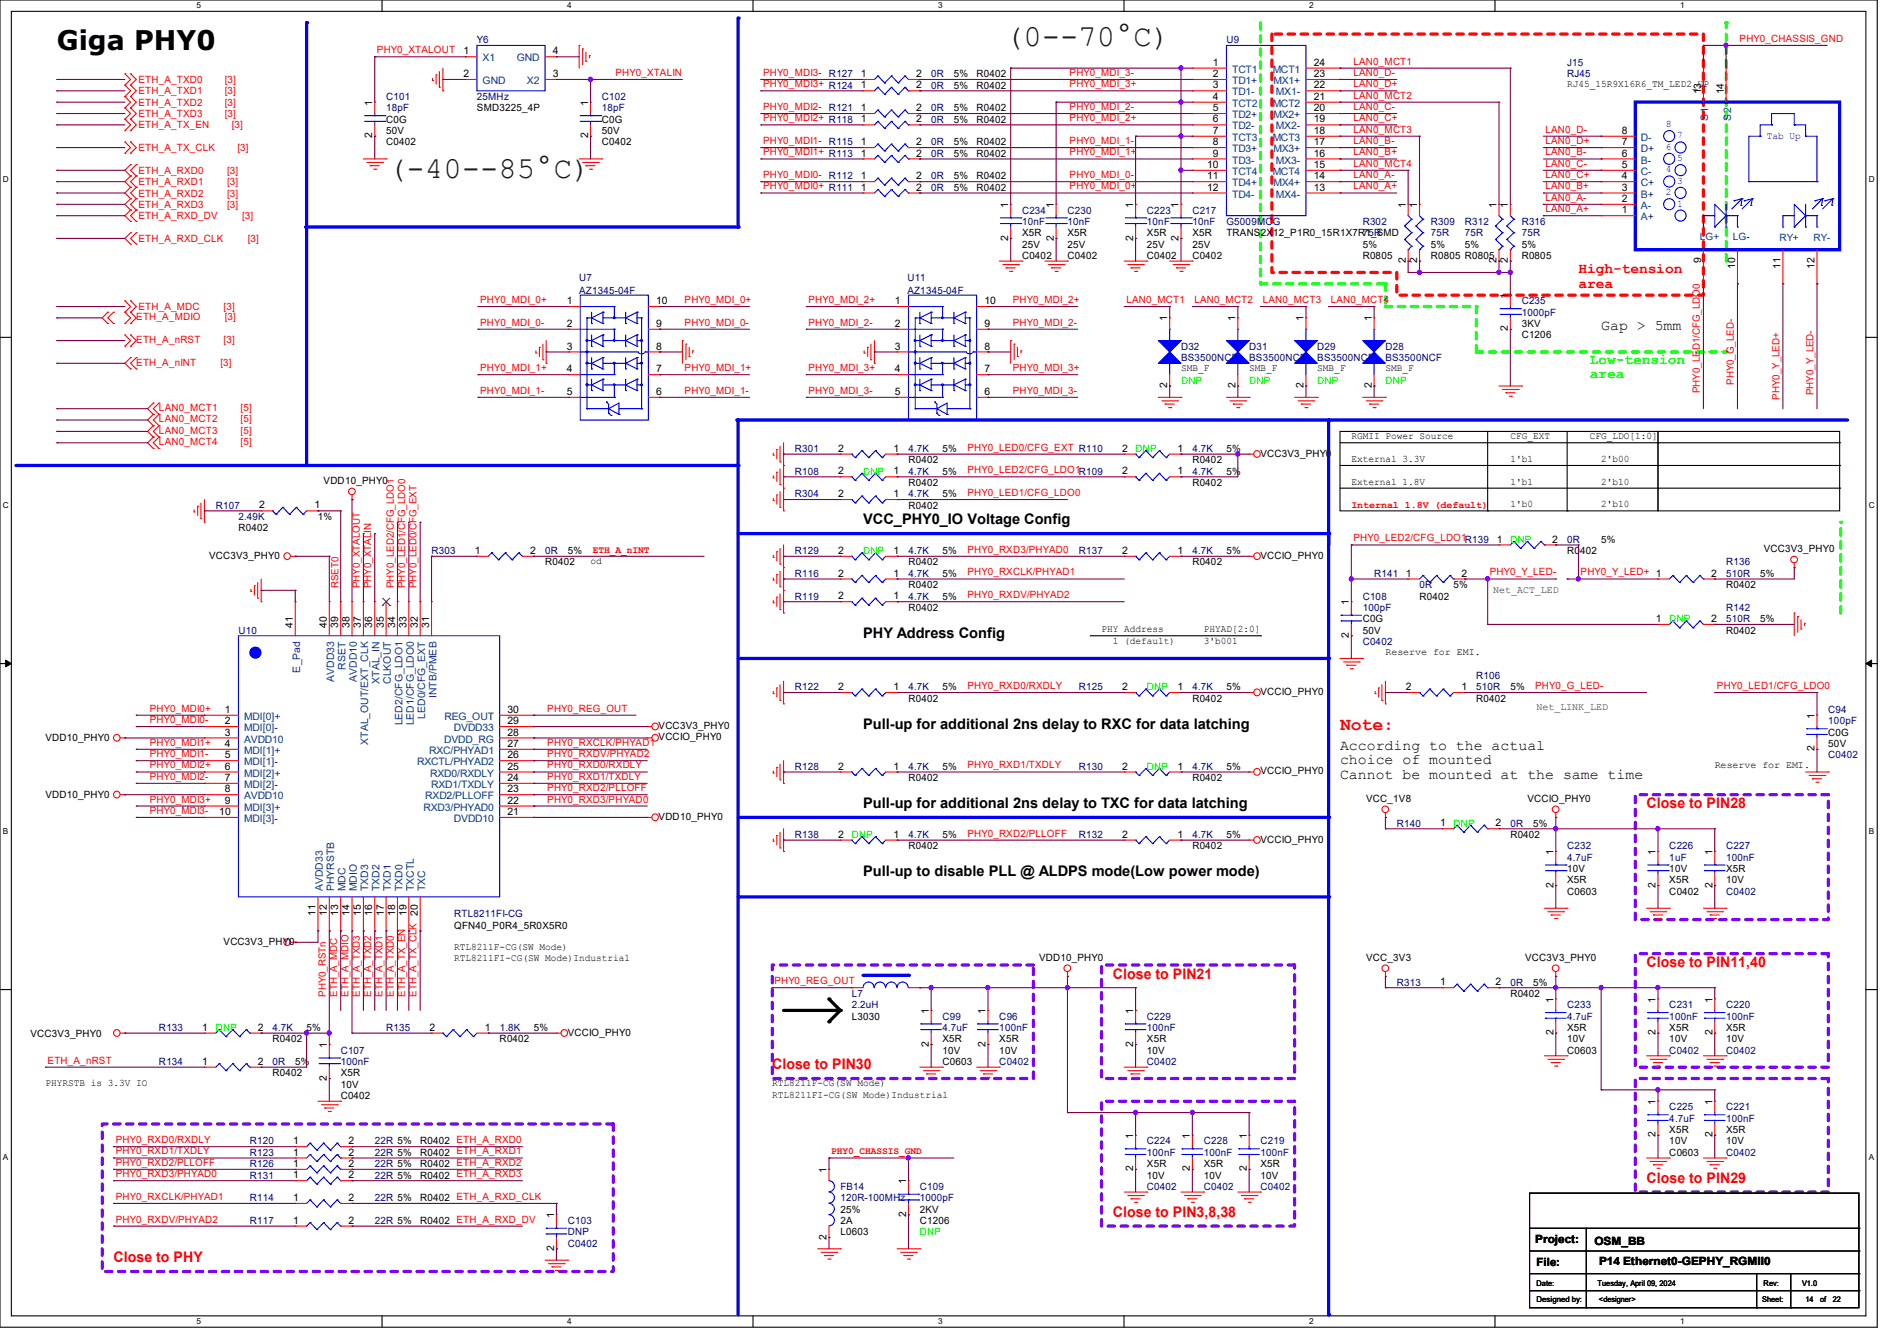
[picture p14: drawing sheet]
<svg xmlns="http://www.w3.org/2000/svg" width="297mm" height="210mm" viewBox="0 0 297 210" stroke-linecap="round" stroke-linejoin="round" font-family="sans-serif">
<defs><g id="words">
<g font-size="4.8" fill="#004000">
<text x="157.4" y="7.2">(0--70°C)</text>
<text x="60.8" y="27.9">(-40--85°C)</text>
</g>
<text font-size="4.2" x="8.9" y="7.8">Giga PHY0</text>
<text font-size="2.8" fill="#f00" x="209.8" y="114.4">Note:</text>
<g font-size="2.3" fill="#f00">
<text x="247.1" y="42.8">High-tension</text>
<text x="247.1" y="45">area</text>
<text x="257.8" y="126.6">Close to PIN28</text>
<text x="174.2" y="153.2">Close to PIN21</text>
<text x="257.8" y="151.5">Close to PIN11,40</text>
<text x="120.9" y="167.5">Close to PIN30</text>
<text x="257.8" y="185.2">Close to PIN29</text>
<text x="174.2" y="190.6">Close to PIN3,8,38</text>
<text x="17.8" y="197.7">Close to PHY</text>
</g>
<g font-size="2.3">
<text x="250.7" y="51.6">Gap &gt; 5mm</text>
<text x="135.1" y="82.1">VCC_PHY0_IO Voltage Config</text>
<text x="135.1" y="99.9">PHY Address Config</text>
<text x="135.1" y="114.1">Pull-up for additional 2ns delay to RXC for data latching</text>
<text x="209.8" y="117.4">According to the actual</text>
<text x="209.8" y="119.7">choice of mounted</text>
<text x="209.8" y="122">Cannot be mounted at the same time</text>
<text x="135.1" y="126.6">Pull-up for additional 2ns delay to TXC for data latching</text>
<text x="135.1" y="137.2">Pull-up to disable PLL @ ALDPS mode(Low power mode)</text>
</g>
<g font-size="2.3" fill="#0f0">
<text x="248.9" y="57">Low-tension</text>
<text x="248.9" y="59.3">area</text>
</g>
<g font-size="1.8">
<text x="240.4" y="194.7">Project:</text>
<text x="249.6" y="194.9">OSM_BB</text>
<text x="240.6" y="198.3">File:</text>
<text x="250.4" y="198.1">P14 Ethernet0-GEPHY_RGMII0</text>
</g>
<g font-size="1.6" fill="#f00">
<text x="59" y="8.3">PHY0_XTALOUT</text>
<text x="96.3" y="11.9">PHY0_XTALIN</text>
<text x="119.5" y="11.9">PHY0_MDI3-</text>
<text x="167.5" y="11.9">PHY0_MDI_3-</text>
<text x="211.9" y="10.1">LAN0_MCT1</text>
<text x="211.9" y="11.9">LAN0_D-</text>
<text x="272.4" y="6.6">PHY0_CHASSIS_GND</text>
<text x="21.7" y="13">ETH_A_TXD0</text>
<text x="21.7" y="14.8">ETH_A_TXD1</text>
<text x="21.7" y="16.6">ETH_A_TXD2</text>
<text x="35.2" y="13">[3]</text>
<text x="35.2" y="14.8">[3]</text>
<text x="35.2" y="16.6">[3]</text>
<text x="119.5" y="13.7">PHY0_MDI3+ R124</text>
<text x="119.5" y="17.2">PHY0_MDI2-</text>
<text x="167.5" y="13.7">PHY0_MDI_3+</text>
<text x="167.5" y="17.2">PHY0_MDI_2-</text>
<text x="211.9" y="13.7">LAN0_D+</text>
<text x="211.9" y="15.5">LAN0_MCT2</text>
<text x="211.9" y="17.2">LAN0_C-</text>
<text x="21.7" y="18.3">ETH_A_TXD3</text>
<text x="21.7" y="20.1">ETH_A_TX_EN</text>
<text x="21.7" y="23.7">ETH_A_TX_CLK</text>
<text x="35.2" y="18.3">[3]</text>
<text x="36.3" y="20.1">[3]</text>
<text x="37.2" y="23.7">[3]</text>
<text x="119.5" y="19">PHY0_MDI2+ R118</text>
<text x="119.5" y="22.6">PHY0_MDI1-</text>
<text x="167.5" y="19">PHY0_MDI_2+</text>
<text x="167.5" y="22.6">PHY0_MDI_1-</text>
<text x="211.9" y="19">LAN0_C+</text>
<text x="211.9" y="20.8">LAN0_MCT3</text>
<text x="211.9" y="22.6">LAN0_B-</text>
<text x="242" y="20.8">LAN0_D-</text>
<text x="242" y="22.6">LAN0_D+</text>
<text x="21.7" y="27.2">ETH_A_RXD0</text>
<text x="21.7" y="29">ETH_A_RXD1</text>
<text x="35.6" y="27.2">[3]</text>
<text x="35.6" y="29">[3]</text>
<text x="119.5" y="24.3">PHY0_MDI1+ R113</text>
<text x="119.5" y="27.9">PHY0_MDI0-</text>
<text x="119.5" y="29.7">PHY0_MDI0+ R111</text>
<text x="167.5" y="24.3">PHY0_MDI_1+</text>
<text x="167.5" y="27.9">PHY0_MDI_0-</text>
<text x="167.5" y="29.7">PHY0_MDI_0+</text>
<text x="211.9" y="24.3">LAN0_B+</text>
<text x="211.9" y="26.1">LAN0_MCT4</text>
<text x="211.9" y="27.9">LAN0_A-</text>
<text x="211.9" y="29.7">LAN0_A+</text>
<text x="242" y="24.3">LAN0_B-</text>
<text x="242" y="26.1">LAN0_C-</text>
<text x="242" y="27.9">LAN0_C+</text>
<text x="242" y="29.7">LAN0_B+</text>
<text x="21.7" y="30.8">ETH_A_RXD2</text>
<text x="21.7" y="32.6">ETH_A_RXD3</text>
<text x="21.7" y="34.3">ETH_A_RXD_DV</text>
<text x="35.6" y="30.8">[3]</text>
<text x="35.6" y="32.6">[3]</text>
<text x="37.9" y="34.3">[3]</text>
<text x="242" y="31.5">LAN0_A-</text>
<text x="242" y="33.2">LAN0_A+</text>
<text x="21.7" y="37.9">ETH_A_RXD_CLK</text>
<text x="38.8" y="37.9">[3]</text>
<text x="75.2" y="47.5">PHY0_MDI_0+</text>
<text x="107.2" y="47.5">PHY0_MDI_0+</text>
<text x="126.6" y="47.5">PHY0_MDI_2+</text>
<text x="158.6" y="47.5">PHY0_MDI_2+</text>
<text x="176.4" y="47.5">LAN0_MCT1</text>
<text x="187" y="47.5">LAN0_MCT2</text>
<text x="197.7" y="47.5">LAN0_MCT3</text>
<text x="208.4" y="47.5">LAN0_MCT4</text>
<text x="21.3" y="50.2">ETH_A_MDIO</text>
<text x="21.3" y="53.7">ETH_A_nRST</text>
<text x="21.7" y="48.6">ETH_A_MDC</text>
<text x="35" y="53.7">[3]</text>
<text x="35" y="48.6">[3]</text>
<text x="35.2" y="50.2">[3]</text>
<text x="75.2" y="51">PHY0_MDI_0-</text>
<text x="107.2" y="51">PHY0_MDI_0-</text>
<text x="126.6" y="51">PHY0_MDI_2-</text>
<text x="158.6" y="51">PHY0_MDI_2-</text>
<text x="21.3" y="57.3">ETH_A_nINT</text>
<text x="34.5" y="57.3">[3]</text>
<text x="75.2" y="58.1">PHY0_MDI_1+</text>
<text x="107.2" y="58.1">PHY0_MDI_1+</text>
<text x="126.6" y="58.1">PHY0_MDI_3+</text>
<text x="158.6" y="58.1">PHY0_MDI_3+</text>
<text x="24.9" y="64.4">LAN0_MCT1</text>
<text x="37.7" y="64.4">[5]</text>
<text x="75.2" y="61.7">PHY0_MDI_1-</text>
<text x="107.2" y="61.7">PHY0_MDI_1-</text>
<text x="126.6" y="61.7">PHY0_MDI_3-</text>
<text x="158.6" y="61.7">PHY0_MDI_3-</text>
<text x="266.1" y="61.6" transform="rotate(-90 266.1 61.6)">PHY0_LED1/CFG_LDO0</text>
<text x="271.5" y="60.3" transform="rotate(-90 271.5 60.3)">PHY0_G_LED-</text>
<text x="278.6" y="62.6" transform="rotate(-90 278.6 62.6)">PHY0_Y_LED+</text>
<text x="283.9" y="61.9" transform="rotate(-90 283.9 61.9)">PHY0_Y_LED-</text>
<text x="24.9" y="66.2">LAN0_MCT2</text>
<text x="24.9" y="69.7">LAN0_MCT4</text>
<text x="24.9" y="67.9">LAN0_MCT3</text>
<text x="37.7" y="66.2">[5]</text>
<text x="37.7" y="69.7">[5]</text>
<text x="37.7" y="67.9">[5]</text>
<text x="151.5" y="70.6">PHY0_LED0/CFG_EXT R110</text>
<text x="151.5" y="74.1">PHY0_LED2/CFG_LDO1R109</text>
<text x="151.5" y="77.7">PHY0_LED1/CFG_LDO0</text>
<text x="211.6" y="79.5">Internal 1.8V (default)</text>
<text x="92.8" y="86.6">ETH_A_nINT</text>
<text x="151.5" y="86.6">PHY0_RXD3/PHYAD0</text>
<text x="211.9" y="84.8">PHY0_LED2/CFG_LDO1R139</text>
<text x="53" y="92.1" transform="rotate(-90 53 92.1)">RSET0</text>
<text x="56.3" y="92.1" transform="rotate(-90 56.3 92.1)">PHY0_XTALOUT</text>
<text x="58.1" y="92.1" transform="rotate(-90 58.1 92.1)">PHY0_XTALIN</text>
<text x="61.7" y="92.1" transform="rotate(-90 61.7 92.1)">PHY0_LED2/CFG_LDO1</text>
<text x="63.5" y="92.1" transform="rotate(-90 63.5 92.1)">PHY0_LED1/CFG_LDO0</text>
<text x="65.2" y="92.1" transform="rotate(-90 65.2 92.1)">PHY0_LED0/CFG_EXT</text>
<text x="151.5" y="90.1">PHY0_RXCLK/PHYAD1</text>
<text x="151.5" y="93.7">PHY0_RXDV/PHYAD2</text>
<text x="233.3" y="90.1">PHY0_Y_LED-</text>
<text x="247.5" y="90.1">PHY0_Y_LED+ 1</text>
<text x="151.5" y="107.9">PHY0_RXD0/RXDLY</text>
<text x="240.4" y="107.9">PHY0_G_LED-</text>
<text x="268.8" y="107.9">PHY0_LED1/CFG_LDO0</text>
<text x="23.5" y="111.5">PHY0_MDI0+</text>
<text x="23.5" y="113.2">PHY0_MDI0-</text>
<text x="85.7" y="111.5">PHY0_REG_OUT</text>
<text x="23.5" y="116.8">PHY0_MDI1+</text>
<text x="23.5" y="118.6">PHY0_MDI1-</text>
<text x="85.7" y="116.8">PHY0_RXCLK/PHYAD1</text>
<text x="85.7" y="118.6">PHY0_RXDV/PHYAD2</text>
<text x="23.5" y="120.4">PHY0_MDI2+</text>
<text x="23.5" y="122.1">PHY0_MDI2-</text>
<text x="23.5" y="125.7">PHY0_MDI3+</text>
<text x="85.7" y="120.4">PHY0_RXD0/RXDLY</text>
<text x="85.7" y="122.1">PHY0_RXD1/TXDLY</text>
<text x="85.7" y="123.9">PHY0_RXD2/PLLOFF</text>
<text x="85.7" y="125.7">PHY0_RXD3/PHYAD0</text>
<text x="151.5" y="120.4">PHY0_RXD1/TXDLY</text>
<text x="23.5" y="127.5">PHY0_MDI3-</text>
<text x="151.5" y="131">PHY0_RXD2/PLLOFF</text>
<text x="121.2" y="154.1">PHY0_REG_OUT</text>
<text x="51" y="156.1" transform="rotate(-90 51 156.1)">PHY0_RSTn</text>
<text x="52.8" y="156.1" transform="rotate(-90 52.8 156.1)">ETH_A_MDC</text>
<text x="54.6" y="156.1" transform="rotate(-90 54.6 156.1)">ETH_A_MDIO</text>
<text x="56.3" y="156.1" transform="rotate(-90 56.3 156.1)">ETH_A_TXD3</text>
<text x="58.1" y="156.1" transform="rotate(-90 58.1 156.1)">ETH_A_TXD2</text>
<text x="59.9" y="156.1" transform="rotate(-90 59.9 156.1)">ETH_A_TXD1</text>
<text x="61.7" y="156.1" transform="rotate(-90 61.7 156.1)">ETH_A_TXD0</text>
<text x="63.5" y="156.1" transform="rotate(-90 63.5 156.1)">ETH_A_TX_EN</text>
<text x="65.2" y="156.1" transform="rotate(-90 65.2 156.1)">ETH_A_TX_CLK</text>
<text x="7.5" y="166.6">ETH_A_nRST</text>
<text x="18.1" y="179">PHY0_RXD0/RXDLY</text>
<text x="18.1" y="180.8">PHY0_RXD1/TXDLY</text>
<text x="18.1" y="182.6">PHY0_RXD2/PLLOFF</text>
<text x="18.1" y="184.4">PHY0_RXD3/PHYAD0</text>
<text x="130.1" y="180.8">PHY0_CHASSIS_GND</text>
<text x="18.1" y="187.9">PHY0_RXCLK/PHYAD1</text>
<text x="18.1" y="191.5">PHY0_RXDV/PHYAD2</text>
</g>
<g font-size="1.6">
<text x="72.6" y="8.5">1</text>
<text x="86.6" y="8.5">4</text>
<text x="189.9" y="10.3">1</text>
<text x="205.7" y="10.3">24</text>
<text x="58.3" y="16.6" transform="rotate(-90 58.3 16.6)">1</text>
<text x="72.6" y="12.1">2</text>
<text x="74.7" y="17.4">SMD3225_4P</text>
<text x="86.6" y="12.1">3</text>
<text x="92.1" y="16.6" transform="rotate(-90 92.1 16.6)">1</text>
<text x="134.8" y="13.8">1</text>
<text x="134.8" y="12.1">1</text>
<text x="134.8" y="17.4">1</text>
<text x="143.5" y="13.8">2</text>
<text x="143.5" y="12.1">2</text>
<text x="143.5" y="17.4">2</text>
<text x="149.4" y="13.9">5%</text>
<text x="149.4" y="12.1">5%</text>
<text x="149.4" y="17.4">5%</text>
<text x="152.9" y="13.9">R0402</text>
<text x="152.9" y="12.1">R0402</text>
<text x="152.9" y="17.4">R0402</text>
<text x="189.9" y="17.4">5</text>
<text x="189.9" y="15.6">4</text>
<text x="189.9" y="13.8">3</text>
<text x="189.9" y="12.1">2</text>
<text x="205.7" y="12.1">23</text>
<text x="205.7" y="13.8">22</text>
<text x="205.7" y="15.6">21</text>
<text x="205.7" y="17.4">20</text>
<text x="245.4" y="13.7">RJ45_15R9X16R6_TM_LED2_UP</text>
<text x="266.3" y="14.8" transform="rotate(-90 266.3 14.8)">13</text>
<text x="269.9" y="14.8" transform="rotate(-90 269.9 14.8)">14</text>
<text x="58.3" y="21.7" transform="rotate(-90 58.3 21.7)">2</text>
<text x="60.5" y="22.8">C0402</text>
<text x="60.5" y="19.2">C0G</text>
<text x="60.5" y="21">50V</text>
<text x="92.1" y="21.7" transform="rotate(-90 92.1 21.7)">2</text>
<text x="94.2" y="22.8">C0402</text>
<text x="94.2" y="19.2">C0G</text>
<text x="94.2" y="21">50V</text>
<text x="134.8" y="22.7">1</text>
<text x="134.8" y="19.2">1</text>
<text x="143.5" y="22.7">2</text>
<text x="143.5" y="19.2">2</text>
<text x="149.4" y="22.8">5%</text>
<text x="149.4" y="19.2">5%</text>
<text x="152.9" y="22.8">R0402</text>
<text x="152.9" y="19.2">R0402</text>
<text x="189.9" y="22.7">8</text>
<text x="189.9" y="21">7</text>
<text x="189.9" y="19.2">6</text>
<text x="205.7" y="19.2">19</text>
<text x="205.7" y="21">18</text>
<text x="205.7" y="22.7">17</text>
<text x="253.9" y="22.7">7</text>
<text x="253.9" y="21">8</text>
<text x="134.8" y="29.8">1</text>
<text x="134.8" y="24.5">1</text>
<text x="134.8" y="28.1">1</text>
<text x="143.5" y="29.8">2</text>
<text x="143.5" y="24.5">2</text>
<text x="143.5" y="28.1">2</text>
<text x="149.4" y="29.9">5%</text>
<text x="149.4" y="24.6">5%</text>
<text x="149.4" y="28.1">5%</text>
<text x="152.9" y="29.9">R0402</text>
<text x="152.9" y="24.6">R0402</text>
<text x="152.9" y="28.1">R0402</text>
<text x="189" y="29.8">12</text>
<text x="189" y="28.1">11</text>
<text x="189" y="26.3">10</text>
<text x="189.9" y="24.5">9</text>
<text x="205.7" y="24.5">16</text>
<text x="205.7" y="26.3">15</text>
<text x="205.7" y="28.1">14</text>
<text x="205.7" y="29.8">13</text>
<text x="253.9" y="29.8">3</text>
<text x="253.9" y="28.1">4</text>
<text x="253.9" y="26.3">5</text>
<text x="253.9" y="24.5">6</text>
<text x="157.9" y="32.6" transform="rotate(-90 157.9 32.6)">1</text>
<text x="165" y="32.6" transform="rotate(-90 165 32.6)">1</text>
<text x="177.4" y="32.6" transform="rotate(-90 177.4 32.6)">1</text>
<text x="184.5" y="32.6" transform="rotate(-90 184.5 32.6)">1</text>
<text x="220.1" y="32.6" transform="rotate(-90 220.1 32.6)">1</text>
<text x="221.9" y="32.6" transform="rotate(-90 221.9 32.6)">1</text>
<text x="234.3" y="32.6" transform="rotate(-90 234.3 32.6)">1</text>
<text x="236.1" y="32.6" transform="rotate(-90 236.1 32.6)">1</text>
<text x="253.9" y="33.4">1</text>
<text x="253.9" y="31.6">2</text>
<text x="157.9" y="37.7" transform="rotate(-90 157.9 37.7)">2</text>
<text x="160" y="40.6">C0402</text>
<text x="160" y="37">X5R</text>
<text x="160" y="38.8">25V</text>
<text x="165" y="37.7" transform="rotate(-90 165 37.7)">2</text>
<text x="167.1" y="40.6">C0402</text>
<text x="167.1" y="37">X5R</text>
<text x="167.1" y="38.8">25V</text>
<text x="177.4" y="37.7" transform="rotate(-90 177.4 37.7)">2</text>
<text x="179.6" y="40.6">C0402</text>
<text x="179.6" y="37">X5R</text>
<text x="179.6" y="38.8">25V</text>
<text x="184.5" y="37.7" transform="rotate(-90 184.5 37.7)">2</text>
<text x="186.7" y="40.6">C0402</text>
<text x="186.7" y="37">X5R</text>
<text x="186.7" y="38.8">25V</text>
<text x="192" y="37">TRANS2X12_P1R0_15R1X7R1_SMD</text>
<text x="213.4" y="40.6">R0805</text>
<text x="213.4" y="38.8">5%</text>
<text x="220.1" y="41.2" transform="rotate(-90 220.1 41.2)">2</text>
<text x="221.9" y="41.2" transform="rotate(-90 221.9 41.2)">2</text>
<text x="224" y="40.6">R0805 R0805</text>
<text x="224" y="38.8">5%</text>
<text x="229.4" y="38.8">5%</text>
<text x="234.3" y="41.2" transform="rotate(-90 234.3 41.2)">2</text>
<text x="236.1" y="41.2" transform="rotate(-90 236.1 41.2)">2</text>
<text x="238.3" y="40.6">R0805</text>
<text x="238.3" y="38.8">5%</text>
<text x="266.3" y="41.2" transform="rotate(-90 266.3 41.2)">9</text>
<text x="88.7" y="47.6">1</text>
<text x="102.7" y="47.6">10</text>
<text x="140.1" y="47.6">1</text>
<text x="154.1" y="47.6">10</text>
<text x="236.1" y="46.8" transform="rotate(-90 236.1 46.8)">1</text>
<text x="271.7" y="42.1" transform="rotate(-90 271.7 42.1)">10</text>
<text x="278.8" y="42.1" transform="rotate(-90 278.8 42.1)">11</text>
<text x="284.1" y="42.1" transform="rotate(-90 284.1 42.1)">12</text>
<text x="88.7" y="51.2">2</text>
<text x="102.7" y="51.2">9</text>
<text x="140.1" y="51.2">2</text>
<text x="154.1" y="51.2">9</text>
<text x="182.8" y="50.3" transform="rotate(-90 182.8 50.3)">1</text>
<text x="193.4" y="50.3" transform="rotate(-90 193.4 50.3)">1</text>
<text x="204.1" y="50.3" transform="rotate(-90 204.1 50.3)">1</text>
<text x="214.8" y="50.3" transform="rotate(-90 214.8 50.3)">1</text>
<text x="236.1" y="51.9" transform="rotate(-90 236.1 51.9)">2</text>
<text x="238.3" y="53">C1206</text>
<text x="238.3" y="51.2">3KV</text>
<text x="88.7" y="54.7">3</text>
<text x="88.7" y="58.3">4</text>
<text x="102.7" y="58.3">7</text>
<text x="102.7" y="54.7">8</text>
<text x="140.1" y="54.7">3</text>
<text x="140.1" y="58.3">4</text>
<text x="154.1" y="58.3">7</text>
<text x="154.1" y="54.7">8</text>
<text x="184.9" y="58.1">SMB_F</text>
<text x="195.6" y="58.1">SMB_F</text>
<text x="206.2" y="58.1">SMB_F</text>
<text x="216.9" y="58.1">SMB_F</text>
<text x="88.7" y="61.8">5</text>
<text x="102.7" y="61.8">6</text>
<text x="140.1" y="61.8">5</text>
<text x="154.1" y="61.8">6</text>
<text x="182.8" y="60.8" transform="rotate(-90 182.8 60.8)">2</text>
<text x="193.4" y="60.8" transform="rotate(-90 193.4 60.8)">2</text>
<text x="204.1" y="60.8" transform="rotate(-90 204.1 60.8)">2</text>
<text x="214.8" y="60.8" transform="rotate(-90 214.8 60.8)">2</text>
<text x="131.2" y="70.7">2</text>
<text x="139.9" y="70.7">1</text>
<text x="147.6" y="70.8">5%</text>
<text x="175.7" y="70.7">2</text>
<text x="184.4" y="70.7">1</text>
<text x="192" y="70.8">5%</text>
<text x="197.4" y="71.5">VCC3V3_PHY0</text>
<text x="211.6" y="68.8">RGMII Power Source</text>
<text x="236.5" y="68.8">CFG_EXT</text>
<text x="248.9" y="68.8">CFG_LDO[1:0]</text>
<text x="50.7" y="75.8">VDD10_PHY0</text>
<text x="131.2" y="74.3">2</text>
<text x="131.2" y="77.9">2</text>
<text x="139.9" y="74.3">1</text>
<text x="139.9" y="77.9">1</text>
<text x="142.2" y="76.1">R0402</text>
<text x="142.2" y="72.6">R0402</text>
<text x="147.6" y="74.3">5%</text>
<text x="147.6" y="77.9">5%</text>
<text x="175.7" y="74.3">2</text>
<text x="184.4" y="74.3">1</text>
<text x="186.7" y="76.1">R0402</text>
<text x="186.7" y="72.6">R0402</text>
<text x="192" y="74.3">5%</text>
<text x="211.6" y="72.3">External 3.3V</text>
<text x="211.6" y="75.9">External 1.8V</text>
<text x="236.5" y="72.3">1'b1</text>
<text x="236.5" y="75.9">1'b1</text>
<text x="250.7" y="75.9">2'b10</text>
<text x="250.7" y="72.3">2'b00</text>
<text x="37.3" y="83.2">R0402</text>
<text x="40.6" y="79.6">2</text>
<text x="49.2" y="79.6">1</text>
<text x="49.8" y="81.4">1%</text>
<text x="142.2" y="79.7">R0402</text>
<text x="236.5" y="79.5">1'b0</text>
<text x="250.7" y="79.5">2'b10</text>
<text x="32.7" y="87.5">VCC3V3_PHY0</text>
<text x="74.3" y="86.7">1</text>
<text x="83" y="86.7">2</text>
<text x="85.3" y="88.6">R0402</text>
<text x="88.9" y="86.8">5%</text>
<text x="92.5" y="88.3">od</text>
<text x="131.2" y="86.7">2</text>
<text x="139.9" y="86.7">1</text>
<text x="142.2" y="88.6">R0402</text>
<text x="147.6" y="86.8">5%</text>
<text x="175.7" y="86.7">2</text>
<text x="184.4" y="86.7">1</text>
<text x="186.7" y="88.6">R0402</text>
<text x="192" y="86.8">5%</text>
<text x="197.4" y="87.5">VCCIO_PHY0</text>
<text x="234.4" y="85">1</text>
<text x="243" y="85">2</text>
<text x="245.4" y="86.8">R0402</text>
<text x="250.7" y="85">5%</text>
<text x="276.1" y="86.4">VCC3V3_PHY0</text>
<text x="131.2" y="93.9">2</text>
<text x="131.2" y="90.3">2</text>
<text x="139.9" y="93.9">1</text>
<text x="139.9" y="90.3">1</text>
<text x="142.2" y="95.7">R0402</text>
<text x="142.2" y="92.1">R0402</text>
<text x="147.6" y="93.9">5%</text>
<text x="147.6" y="90.3">5%</text>
<text x="211.2" y="94.8" transform="rotate(-90 211.2 94.8)">1</text>
<text x="220.1" y="90.3">1</text>
<text x="222.2" y="93.9">R0402</text>
<text x="227.6" y="92.1">5%</text>
<text x="228.8" y="90.3">2</text>
<text x="267.9" y="90.3">2</text>
<text x="270.3" y="92.1">R0402</text>
<text x="275.6" y="90.3">5%</text>
<text x="45.8" y="98.3" transform="rotate(-90 45.8 98.3)">41</text>
<text x="51.2" y="98.3" transform="rotate(-90 51.2 98.3)">40</text>
<text x="53" y="98.3" transform="rotate(-90 53 98.3)">39</text>
<text x="54.7" y="98.3" transform="rotate(-90 54.7 98.3)">38</text>
<text x="56.5" y="98.3" transform="rotate(-90 56.5 98.3)">37</text>
<text x="58.3" y="98.3" transform="rotate(-90 58.3 98.3)">36</text>
<text x="60.1" y="98.3" transform="rotate(-90 60.1 98.3)">35</text>
<text x="61.8" y="98.3" transform="rotate(-90 61.8 98.3)">34</text>
<text x="63.6" y="98.3" transform="rotate(-90 63.6 98.3)">33</text>
<text x="65.4" y="98.3" transform="rotate(-90 65.4 98.3)">32</text>
<text x="67.2" y="98.3" transform="rotate(-90 67.2 98.3)">31</text>
<text x="172.5" y="99">PHY Address</text>
<text x="174.2" y="100.8">1 (default)</text>
<text x="188.5" y="100.8">3'b001</text>
<text x="188.5" y="99">PHYAD[2:0]</text>
<text x="211.2" y="99.9" transform="rotate(-90 211.2 99.9)">2</text>
<text x="213.4" y="97.4">C0G</text>
<text x="213.4" y="99.2">50V</text>
<text x="259.2" y="97.4">1</text>
<text x="267.9" y="97.4">2</text>
<text x="270.3" y="99.2">R0402</text>
<text x="275.6" y="97.4">5%</text>
<text x="216.9" y="102.6">Reserve for EMI.</text>
<text x="35.2" y="111.6">1</text>
<text x="35.2" y="113.4">2</text>
<text x="79.5" y="113.4">29</text>
<text x="79.5" y="111.6">30</text>
<text x="131.2" y="108.1">2</text>
<text x="139.9" y="108.1">1</text>
<text x="142.2" y="109.9">R0402</text>
<text x="147.6" y="108.1">5%</text>
<text x="175.7" y="108.1">2</text>
<text x="184.4" y="108.1">1</text>
<text x="186.7" y="109.9">R0402</text>
<text x="192" y="108.1">5%</text>
<text x="197.4" y="108.8">VCCIO_PHY0</text>
<text x="220.1" y="108.1">2</text>
<text x="228.8" y="108.1">1</text>
<text x="231.1" y="109.9">R0402</text>
<text x="236.5" y="108.1">5%</text>
<text x="284.1" y="112.6" transform="rotate(-90 284.1 112.6)">1</text>
<text x="7.1" y="116.1">VDD10_PHY0</text>
<text x="35.2" y="115.2">3</text>
<text x="35.2" y="117">4</text>
<text x="35.2" y="118.7">5</text>
<text x="79.5" y="118.7">26</text>
<text x="79.5" y="117">27</text>
<text x="79.5" y="115.2">28</text>
<text x="103.1" y="114.2">VCC3V3_PHY0</text>
<text x="103.1" y="115.9">VCCIO_PHY0</text>
<text x="284.1" y="117.7" transform="rotate(-90 284.1 117.7)">2</text>
<text x="286.3" y="115.2">C0G</text>
<text x="286.3" y="117">50V</text>
<text x="7.1" y="125">VDD10_PHY0</text>
<text x="35.2" y="120.5">6</text>
<text x="35.2" y="122.3">7</text>
<text x="35.2" y="124.1">8</text>
<text x="35.2" y="125.9">9</text>
<text x="79.5" y="125.9">22</text>
<text x="79.5" y="124.1">23</text>
<text x="79.5" y="122.3">24</text>
<text x="79.5" y="120.5">25</text>
<text x="131.2" y="120.5">2</text>
<text x="139.9" y="120.5">1</text>
<text x="142.2" y="122.3">R0402</text>
<text x="147.6" y="120.6">5%</text>
<text x="175.7" y="120.5">2</text>
<text x="184.4" y="120.5">1</text>
<text x="186.7" y="122.3">R0402</text>
<text x="192" y="120.6">5%</text>
<text x="197.4" y="121.3">VCCIO_PHY0</text>
<text x="213.9" y="125.6">VCC_1V8</text>
<text x="239.1" y="125.6">VCCIO_PHY0</text>
<text x="268.5" y="120.4">Reserve for EMI.</text>
<text x="34.3" y="127.6">10</text>
<text x="79.5" y="127.6">21</text>
<text x="103.1" y="128.4">VDD10_PHY0</text>
<text x="131.2" y="131.2">2</text>
<text x="139.9" y="131.2">1</text>
<text x="147.6" y="131.2">5%</text>
<text x="175.7" y="131.2">2</text>
<text x="184.4" y="131.2">1</text>
<text x="192" y="131.2">5%</text>
<text x="197.4" y="131.9">VCCIO_PHY0</text>
<text x="225.5" y="129.4">1</text>
<text x="234.1" y="129.4">2</text>
<text x="236.5" y="131.2">R0402</text>
<text x="240" y="129.5">5%</text>
<text x="142.2" y="133">R0402</text>
<text x="186.7" y="133">R0402</text>
<text x="243.2" y="133.9" transform="rotate(-90 243.2 133.9)">1</text>
<text x="245.4" y="136.6">10V</text>
<text x="259.2" y="133.9" transform="rotate(-90 259.2 133.9)">1</text>
<text x="261.4" y="136.6">10V</text>
<text x="268.1" y="133.9" transform="rotate(-90 268.1 133.9)">1</text>
<text x="270.3" y="136.6">X5R</text>
<text x="49.4" y="143.5" transform="rotate(-90 49.4 143.5)">11</text>
<text x="51.2" y="143.5" transform="rotate(-90 51.2 143.5)">12</text>
<text x="53" y="143.5" transform="rotate(-90 53 143.5)">13</text>
<text x="54.7" y="143.5" transform="rotate(-90 54.7 143.5)">14</text>
<text x="56.5" y="143.5" transform="rotate(-90 56.5 143.5)">15</text>
<text x="58.3" y="143.5" transform="rotate(-90 58.3 143.5)">16</text>
<text x="60.1" y="143.5" transform="rotate(-90 60.1 143.5)">17</text>
<text x="61.8" y="143.5" transform="rotate(-90 61.8 143.5)">18</text>
<text x="63.6" y="143.5" transform="rotate(-90 63.6 143.5)">19</text>
<text x="65.4" y="143.5" transform="rotate(-90 65.4 143.5)">20</text>
<text x="243.2" y="139" transform="rotate(-90 243.2 139)">2</text>
<text x="245.4" y="140.1">C0603</text>
<text x="245.4" y="138.3">X5R</text>
<text x="259.2" y="139" transform="rotate(-90 259.2 139)">2</text>
<text x="261.4" y="140.1">C0402</text>
<text x="261.4" y="138.3">X5R</text>
<text x="268.1" y="139" transform="rotate(-90 268.1 139)">2</text>
<text x="270.3" y="138.3">10V</text>
<text x="35" y="148">VCC3V3_PHY0</text>
<text x="71.1" y="145.5">QFN40_P0R4_5R0X5R0</text>
<text x="71.1" y="148.8">RTL8211F-CG(SW Mode)</text>
<text x="71.1" y="150.6">RTL8211FI-CG(SW Mode)Industrial</text>
<text x="162.7" y="150.4">VDD10_PHY0</text>
<text x="213.9" y="150.4">VCC_3V3</text>
<text x="225.5" y="154.3">1</text>
<text x="234.1" y="154.3">2</text>
<text x="238.8" y="150.4">VCC3V3_PHY0</text>
<text x="240" y="154.3">5%</text>
<text x="31.7" y="161.4">1</text>
<text x="40.3" y="161.4">2</text>
<text x="48" y="161.5">5%</text>
<text x="67.2" y="161.4">2</text>
<text x="75.9" y="161.4">1</text>
<text x="83.6" y="161.5">5%</text>
<text x="133.3" y="159.7">L3030</text>
<text x="145.4" y="158.8" transform="rotate(-90 145.4 158.8)">1</text>
<text x="154.3" y="158.8" transform="rotate(-90 154.3 158.8)">1</text>
<text x="177.4" y="158.8" transform="rotate(-90 177.4 158.8)">1</text>
<text x="236.5" y="156.1">R0402</text>
<text x="243.2" y="157" transform="rotate(-90 243.2 157)">1</text>
<text x="245.4" y="161.5">X5R</text>
<text x="259.2" y="157" transform="rotate(-90 259.2 157)">1</text>
<text x="261.4" y="161.5">X5R</text>
<text x="268.1" y="157" transform="rotate(-90 268.1 157)">1</text>
<text x="270.3" y="161.5">X5R</text>
<text x="4.8" y="162.3">VCC3V3_PHY0</text>
<text x="31.7" y="166.8">1</text>
<text x="40.3" y="166.8">2</text>
<text x="42.7" y="163.2">R0402</text>
<text x="46.2" y="166.8">5%</text>
<text x="51.2" y="164.1" transform="rotate(-90 51.2 164.1)">1</text>
<text x="78.2" y="163.2">R0402</text>
<text x="88.9" y="162.2">VCCIO_PHY0</text>
<text x="145.4" y="163.9" transform="rotate(-90 145.4 163.9)">2</text>
<text x="147.6" y="166.8">C0603</text>
<text x="147.6" y="163.2">X5R</text>
<text x="147.6" y="165">10V</text>
<text x="154.3" y="163.9" transform="rotate(-90 154.3 163.9)">2</text>
<text x="156.5" y="163.2">X5R</text>
<text x="156.5" y="165">10V</text>
<text x="177.4" y="163.9" transform="rotate(-90 177.4 163.9)">2</text>
<text x="179.6" y="163.2">X5R</text>
<text x="179.6" y="165">10V</text>
<text x="243.2" y="162.1" transform="rotate(-90 243.2 162.1)">2</text>
<text x="245.4" y="165">C0603</text>
<text x="245.4" y="163.2">10V</text>
<text x="259.2" y="162.1" transform="rotate(-90 259.2 162.1)">2</text>
<text x="261.4" y="163.2">10V</text>
<text x="268.1" y="162.1" transform="rotate(-90 268.1 162.1)">2</text>
<text x="270.3" y="163.2">10V</text>
<text x="7.1" y="170.1">PHYRSTB is 3.3V IO</text>
<text x="42.7" y="168.6">R0402</text>
<text x="51.2" y="169.2" transform="rotate(-90 51.2 169.2)">2</text>
<text x="53.3" y="172.1">C0402</text>
<text x="53.3" y="168.6">X5R</text>
<text x="53.3" y="170.3">10V</text>
<text x="120.9" y="170.1">RTL8211F-CG(SW Mode)</text>
<text x="120.9" y="171.9">RTL8211FI-CG(SW Mode)Industrial</text>
<text x="259.2" y="173" transform="rotate(-90 259.2 173)">1</text>
<text x="268.1" y="173" transform="rotate(-90 268.1 173)">1</text>
<text x="45.9" y="179.2">1</text>
<text x="54.6" y="179.2">2</text>
<text x="65.8" y="179.2">R0402 ETH_A_RXD0</text>
<text x="177.4" y="178.3" transform="rotate(-90 177.4 178.3)">1</text>
<text x="186.3" y="178.3" transform="rotate(-90 186.3 178.3)">1</text>
<text x="195.2" y="178.3" transform="rotate(-90 195.2 178.3)">1</text>
<text x="259.2" y="178.1" transform="rotate(-90 259.2 178.1)">2</text>
<text x="261.4" y="177.5">X5R</text>
<text x="261.4" y="179.2">10V</text>
<text x="268.1" y="178.1" transform="rotate(-90 268.1 178.1)">2</text>
<text x="270.3" y="177.5">X5R</text>
<text x="270.3" y="179.2">10V</text>
<text x="45.9" y="182.8">1</text>
<text x="45.9" y="184.5">1</text>
<text x="45.9" y="181">1</text>
<text x="54.6" y="182.8">2</text>
<text x="54.6" y="184.5">2</text>
<text x="54.6" y="181">2</text>
<text x="65.8" y="182.8">R0402 ETH_A_RXD2</text>
<text x="65.8" y="184.6">R0402 ETH_A_RXD3</text>
<text x="65.8" y="181">R0402 ETH_A_RXD1</text>
<text x="129.4" y="183.7" transform="rotate(-90 129.4 183.7)">1</text>
<text x="141.9" y="185.5" transform="rotate(-90 141.9 185.5)">1</text>
<text x="177.4" y="183.5" transform="rotate(-90 177.4 183.5)">2</text>
<text x="179.6" y="182.8">X5R</text>
<text x="179.6" y="184.6">10V</text>
<text x="186.3" y="183.5" transform="rotate(-90 186.3 183.5)">2</text>
<text x="188.5" y="182.8">X5R</text>
<text x="188.5" y="184.6">10V</text>
<text x="195.2" y="183.5" transform="rotate(-90 195.2 183.5)">2</text>
<text x="197.4" y="182.8">X5R</text>
<text x="197.4" y="184.6">10V</text>
<text x="261.4" y="181">C0603</text>
<text x="45.9" y="191.6">1</text>
<text x="45.9" y="188.1">1</text>
<text x="54.6" y="191.6">2</text>
<text x="54.6" y="188.1">2</text>
<text x="65.8" y="191.7">R0402 ETH_A_RXD_DV</text>
<text x="65.8" y="188.1">R0402 ETH_A_RXD_CLK</text>
<text x="86.7" y="190.8" transform="rotate(-90 86.7 190.8)">1</text>
<text x="131.6" y="191.7">2A</text>
<text x="131.6" y="189.9">25%</text>
<text x="141.9" y="190.6" transform="rotate(-90 141.9 190.6)">2</text>
<text x="144" y="191.7">C1206</text>
<text x="144" y="189.9">2KV</text>
<text x="86.7" y="195.9" transform="rotate(-90 86.7 195.9)">2</text>
<text x="129.4" y="194.1" transform="rotate(-90 129.4 194.1)">2</text>
<text x="131.6" y="193.5">L0603</text>
</g>
<g font-size="1.6" fill="#000080">
<text x="74.7" y="6.8">Y6</text>
<text x="192" y="6.8">U9</text>
<text x="245.4" y="10.3">J15</text>
<text x="60.5" y="15.7">C101</text>
<text x="60.5" y="17.4">18pF</text>
<text x="74.7" y="15.7">25MHz</text>
<text x="94.2" y="15.7">C102</text>
<text x="94.2" y="17.4">18pF</text>
<text x="129.8" y="12.1">R127</text>
<text x="129.8" y="17.4">R121</text>
<text x="145.8" y="13.9">0R</text>
<text x="145.8" y="12.1">0R</text>
<text x="145.8" y="17.4">0R</text>
<text x="245.4" y="12.1">RJ45</text>
<text x="129.8" y="22.8">R115</text>
<text x="145.8" y="22.8">0R</text>
<text x="145.8" y="19.2">0R</text>
<text x="129.8" y="28.1">R112</text>
<text x="145.8" y="29.9">0R</text>
<text x="145.8" y="24.6">0R</text>
<text x="145.8" y="28.1">0R</text>
<text x="160" y="33.4">C234</text>
<text x="160" y="35.2">10nF</text>
<text x="167.1" y="33.4">C230</text>
<text x="167.1" y="35.2">10nF</text>
<text x="179.6" y="33.4">C223</text>
<text x="179.6" y="35.2">10nF</text>
<text x="186.7" y="33.4">C217</text>
<text x="186.7" y="35.2">10nF</text>
<text x="192" y="35.2">G5009MCG</text>
<text x="213.4" y="35.2">R302</text>
<text x="224" y="35.2">R309</text>
<text x="229.4" y="35.2">R312</text>
<text x="238.3" y="35.2">R316</text>
<text x="213.4" y="37">75R</text>
<text x="224" y="37">75R</text>
<text x="229.4" y="37">75R</text>
<text x="238.3" y="37">75R</text>
<text x="90.7" y="43.9">U7</text>
<text x="90.7" y="46.1">AZ1345-04F</text>
<text x="142.1" y="43.9">U11</text>
<text x="142.1" y="46.1">AZ1345-04F</text>
<text x="238.3" y="47.7">C235</text>
<text x="238.3" y="49.4">1000pF</text>
<text x="184.9" y="54.8">D32</text>
<text x="184.9" y="56.6">BS3500NCF</text>
<text x="195.6" y="54.8">D31</text>
<text x="195.6" y="56.6">BS3500NCF</text>
<text x="206.2" y="54.8">D29</text>
<text x="206.2" y="56.6">BS3500NCF</text>
<text x="216.9" y="54.8">D28</text>
<text x="216.9" y="56.6">BS3500NCF</text>
<text x="124.5" y="70.8">R301</text>
<text x="142.2" y="70.8">4.7K</text>
<text x="186.7" y="70.8">4.7K</text>
<text x="124.5" y="74.3">R108</text>
<text x="124.5" y="77.9">R304</text>
<text x="142.2" y="74.3">4.7K</text>
<text x="142.2" y="77.9">4.7K</text>
<text x="186.7" y="74.3">4.7K</text>
<text x="33.8" y="79.7">R107</text>
<text x="37.3" y="81.4">2.49K</text>
<text x="67.6" y="86.8">R303</text>
<text x="85.3" y="86.8">0R</text>
<text x="124.5" y="86.8">R129</text>
<text x="142.2" y="86.8">4.7K</text>
<text x="168.9" y="86.8">R137</text>
<text x="186.7" y="86.8">4.7K</text>
<text x="245.4" y="85">0R</text>
<text x="270.3" y="88.6">R136</text>
<text x="124.5" y="93.9">R119</text>
<text x="124.5" y="90.3">R116</text>
<text x="142.2" y="93.9">4.7K</text>
<text x="142.2" y="90.3">4.7K</text>
<text x="213.4" y="93.9">C108</text>
<text x="213.4" y="95.7">100pF</text>
<text x="215.1" y="90.3">R141</text>
<text x="222.2" y="92.1">0R</text>
<text x="270.3" y="95.7">R142</text>
<text x="270.3" y="90.3">510R</text>
<text x="37.3" y="99.2">U10</text>
<text x="213.4" y="101">C0402</text>
<text x="270.3" y="97.4">510R</text>
<text x="231.1" y="106.3">R106</text>
<text x="124.5" y="108.1">R122</text>
<text x="142.2" y="108.1">4.7K</text>
<text x="168.9" y="108.1">R125</text>
<text x="186.7" y="108.1">4.7K</text>
<text x="231.1" y="108.1">510R</text>
<text x="286.3" y="111.7">C94</text>
<text x="286.3" y="113.5">100pF</text>
<text x="286.3" y="118.8">C0402</text>
<text x="124.5" y="120.6">R128</text>
<text x="142.2" y="120.6">4.7K</text>
<text x="168.9" y="120.6">R130</text>
<text x="186.7" y="120.6">4.7K</text>
<text x="124.5" y="131.2">R138</text>
<text x="142.2" y="131.2">4.7K</text>
<text x="168.9" y="131.2">R132</text>
<text x="186.7" y="131.2">4.7K</text>
<text x="218.7" y="129.5">R140</text>
<text x="236.5" y="129.5">0R</text>
<text x="245.4" y="133">C232</text>
<text x="245.4" y="134.8">4.7uF</text>
<text x="261.4" y="133">C226</text>
<text x="261.4" y="134.8">1uF</text>
<text x="270.3" y="133">C227</text>
<text x="270.3" y="134.8">100nF</text>
<text x="71.1" y="143.7">RTL8211FI-CG</text>
<text x="270.3" y="140.1">C0402</text>
<text x="218.7" y="154.3">R313</text>
<text x="236.5" y="154.3">0R</text>
<text x="24.9" y="161.5">R133</text>
<text x="42.7" y="161.5">4.7K</text>
<text x="60.5" y="161.5">R135</text>
<text x="78.2" y="161.5">1.8K</text>
<text x="133.3" y="156.1">L7</text>
<text x="133.3" y="157.9">2.2uH</text>
<text x="147.6" y="159.7">C99</text>
<text x="147.6" y="161.5">4.7uF</text>
<text x="156.5" y="159.7">C96</text>
<text x="156.5" y="161.5">100nF</text>
<text x="179.6" y="159.7">C229</text>
<text x="179.6" y="161.5">100nF</text>
<text x="245.4" y="157.9">C233</text>
<text x="245.4" y="159.7">4.7uF</text>
<text x="261.4" y="157.9">C231</text>
<text x="261.4" y="159.7">100nF</text>
<text x="270.3" y="157.9">C220</text>
<text x="270.3" y="159.7">100nF</text>
<text x="24.9" y="166.8">R134</text>
<text x="42.7" y="166.8">0R</text>
<text x="53.3" y="165">C107</text>
<text x="53.3" y="166.8">100nF</text>
<text x="156.5" y="166.8">C0402</text>
<text x="179.6" y="166.8">C0402</text>
<text x="261.4" y="165">C0402</text>
<text x="270.3" y="165">C0402</text>
<text x="261.4" y="173.9">C225</text>
<text x="270.3" y="173.9">C221</text>
<text x="39.1" y="179.2">R120</text>
<text x="58.7" y="179.2">22R 5%</text>
<text x="179.6" y="179.2">C224</text>
<text x="188.5" y="179.2">C228</text>
<text x="197.4" y="179.2">C219</text>
<text x="261.4" y="175.7">4.7uF</text>
<text x="270.3" y="175.7">100nF</text>
<text x="39.1" y="182.8">R126</text>
<text x="39.1" y="184.6">R131</text>
<text x="39.1" y="181">R123</text>
<text x="58.7" y="182.8">22R 5%</text>
<text x="58.7" y="184.6">22R 5%</text>
<text x="58.7" y="181">22R 5%</text>
<text x="179.6" y="181">100nF</text>
<text x="188.5" y="181">100nF</text>
<text x="197.4" y="181">100nF</text>
<text x="270.3" y="181">C0402</text>
<text x="39.1" y="191.7">R117</text>
<text x="39.1" y="188.1">R114</text>
<text x="58.7" y="191.7">22R 5%</text>
<text x="58.7" y="188.1">22R 5%</text>
<text x="88.9" y="191.7">C103</text>
<text x="131.6" y="186.3">FB14</text>
<text x="131.6" y="188.1">120R-100MHz</text>
<text x="144" y="186.3">C109</text>
<text x="144" y="188.1">1000pF</text>
<text x="179.6" y="186.3">C0402</text>
<text x="188.5" y="186.3">C0402</text>
<text x="197.4" y="186.3">C0402</text>
<text x="88.9" y="193.5">DNP</text>
<text x="88.9" y="195.2">C0402</text>
</g>
<g font-size="1.6" fill="#004080">
<text x="75.6" y="9.6">X1</text>
<text x="80.9" y="9.6">GND</text>
<text x="192.9" y="11.4">TCT1</text>
<text x="199.3" y="11.4">MCT1</text>
<text x="75.6" y="13.2">GND</text>
<text x="82.5" y="13.2">X2</text>
<text x="192.9" y="16.7">TCT2</text>
<text x="192.9" y="14.9">TD1-</text>
<text x="192.9" y="13.2">TD1+</text>
<text x="199.3" y="16.7">MCT2</text>
<text x="199.4" y="13.2">MX1+</text>
<text x="199.8" y="14.9">MX1-</text>
<text x="192.9" y="23.8">TD3+</text>
<text x="192.9" y="22.1">TCT3</text>
<text x="192.9" y="20.3">TD2-</text>
<text x="192.9" y="18.5">TD2+</text>
<text x="199.3" y="22.1">MCT3</text>
<text x="199.4" y="18.5">MX2+</text>
<text x="199.4" y="23.8">MX3+</text>
<text x="199.8" y="20.3">MX2-</text>
<text x="256.9" y="23.8">D+</text>
<text x="256.9" y="22.1">D-</text>
<text x="267.5" y="18.9" transform="rotate(-90 267.5 18.9)">S1</text>
<text x="271" y="18.9" transform="rotate(-90 271 18.9)">S2</text>
<text x="192.9" y="29.2">TD4+</text>
<text x="192.9" y="27.4">TCT4</text>
<text x="192.9" y="25.6">TD3-</text>
<text x="199.3" y="27.4">MCT4</text>
<text x="199.4" y="29.2">MX4+</text>
<text x="199.8" y="25.6">MX3-</text>
<text x="256.9" y="29.2">C+</text>
<text x="256.9" y="27.4">C-</text>
<text x="256.9" y="25.6">B-</text>
<text x="192.9" y="30.9">TD4-</text>
<text x="199.8" y="30.9">MX4-</text>
<text x="256.9" y="34.5">A+</text>
<text x="256.9" y="32.7">A-</text>
<text x="256.9" y="30.9">B+</text>
<text x="266.1" y="37.5">LG+</text>
<text x="271.3" y="37.5">LG-</text>
<text x="278.6" y="37.7">RY+</text>
<text x="283.9" y="37.7">RY-</text>
<text x="47" y="105.3" transform="rotate(-90 47 105.3)">E_Pad</text>
<text x="52.3" y="106.8" transform="rotate(-90 52.3 106.8)">AVDD33</text>
<text x="54.1" y="104.9" transform="rotate(-90 54.1 104.9)">RSET</text>
<text x="55.9" y="106.8" transform="rotate(-90 55.9 106.8)">AVDD10</text>
<text x="59.4" y="107.1" transform="rotate(-90 59.4 107.1)">XTAL_IN</text>
<text x="61.2" y="107.1" transform="rotate(-90 61.2 107.1)">CLKOUT</text>
<text x="38.2" y="112.7">MDI[0]+</text>
<text x="63" y="113.6" transform="rotate(-90 63 113.6)">LED2/CFG_LDO1</text>
<text x="64.8" y="113.6" transform="rotate(-90 64.8 113.6)">LED1/CFG_LDO0</text>
<text x="66.5" y="112.6" transform="rotate(-90 66.5 112.6)">LED0/CFG_EXT</text>
<text x="68.3" y="109.3" transform="rotate(-90 68.3 109.3)">INTB/PMEB</text>
<text x="69.6" y="112.7">REG_OUT</text>
<text x="38.2" y="114.5">MDI[0]-</text>
<text x="38.2" y="116.3">AVDD10</text>
<text x="38.2" y="118.1">MDI[1]+</text>
<text x="38.2" y="119.8">MDI[1]-</text>
<text x="57.7" y="116.7" transform="rotate(-90 57.7 116.7)">XTAL_OUT/EXT_CLK</text>
<text x="65.3" y="119.8">RXCTL/PHYAD2</text>
<text x="67.2" y="118.1">RXC/PHYAD1</text>
<text x="69.6" y="116.3">DVDD_RG</text>
<text x="71.1" y="114.5">DVDD33</text>
<text x="38.2" y="121.6">MDI[2]+</text>
<text x="38.2" y="123.4">MDI[2]-</text>
<text x="38.2" y="125.2">AVDD10</text>
<text x="66.6" y="125.2">RXD2/PLLOFF</text>
<text x="67.4" y="121.6">RXD0/RXDLY</text>
<text x="67.5" y="123.4">RXD1/TXDLY</text>
<text x="38.2" y="127">MDI[3]+</text>
<text x="38.2" y="128.7">MDI[3]-</text>
<text x="66.3" y="127">RXD3/PHYAD0</text>
<text x="71.1" y="128.7">DVDD10</text>
<text x="50.5" y="139.6" transform="rotate(-90 50.5 139.6)">AVDD33</text>
<text x="52.3" y="139.6" transform="rotate(-90 52.3 139.6)">PHYRSTB</text>
<text x="54.1" y="139.6" transform="rotate(-90 54.1 139.6)">MDC</text>
<text x="55.9" y="139.6" transform="rotate(-90 55.9 139.6)">MDIO</text>
<text x="57.7" y="139.6" transform="rotate(-90 57.7 139.6)">TXD3</text>
<text x="59.4" y="139.6" transform="rotate(-90 59.4 139.6)">TXD2</text>
<text x="61.2" y="139.6" transform="rotate(-90 61.2 139.6)">TXD1</text>
<text x="63" y="139.6" transform="rotate(-90 63 139.6)">TXD0</text>
<text x="64.8" y="139.6" transform="rotate(-90 64.8 139.6)">TXCTL</text>
<text x="66.5" y="139.6" transform="rotate(-90 66.5 139.6)">TXC</text>
</g>
<g font-size="1.6" fill="#00f">
<text x="260.8" y="23.5">6</text>
<text x="260.8" y="19.9">8</text>
<text x="262.6" y="21.7">7</text>
<text x="276.6" y="21.8">Tab Up</text>
<text x="260.8" y="27">4</text>
<text x="262.6" y="28.8">3</text>
<text x="262.6" y="25.2">5</text>
<text x="260.8" y="30.6">2</text>
<text x="262.6" y="32.3">1</text>
</g>
<g font-size="1.6" fill="#0f0">
<text x="184.9" y="60.1">DNP</text>
<text x="195.6" y="60.1">DNP</text>
<text x="206.2" y="60.1">DNP</text>
<text x="216.9" y="60.1">DNP</text>
<text x="177.8" y="70.8">DNP</text>
<text x="135.1" y="74.3">DNP</text>
<text x="135.1" y="86.8">DNP</text>
<text x="236.5" y="85">DNP</text>
<text x="261.4" y="97.4">DNP</text>
<text x="179.6" y="108.1">DNP</text>
<text x="179.6" y="120.6">DNP</text>
<text x="133.3" y="131.2">DNP</text>
<text x="227.6" y="129.5">DNP</text>
<text x="33.8" y="161.5">DNP</text>
<text x="144" y="193.5">DNP</text>
</g>
<g font-size="1.6" fill="#008000">
<text x="233.8" y="92.8">Net_ACT_LED</text>
<text x="240.6" y="111.1">Net_LINK_LED</text>
</g>
<g font-size="1.3">
<text x="30.8" y="1.3">5</text>
<text x="88.8" y="1.3">4</text>
<text x="146.9" y="1.3">3</text>
<text x="205" y="1.3">2</text>
<text x="263.1" y="1.3">1</text>
<text x=".5" y="28.4">D</text>
<text x="292.6" y="28.4">D</text>
<text x=".5" y="79.5">C</text>
<text x="292.6" y="79.5">C</text>
<text x=".5" y="130.6">B</text>
<text x="292.6" y="130.6">B</text>
<text x=".5" y="181.7">A</text>
<text x="292.6" y="181.7">A</text>
<text x="30.8" y="207.4">5</text>
<text x="88.8" y="207.4">4</text>
<text x="146.9" y="207.4">3</text>
<text x="205" y="207.4">2</text>
<text x="263.1" y="207.4">1</text>
</g>
<g font-size="1.2">
<text x="240.6" y="201.3">Date:</text>
<text x="240.6" y="203.8">Designed by:</text>
<text x="250.1" y="201.3">Tuesday, April 09, 2024</text>
<text x="250.4" y="203.8">&lt;designer&gt;</text>
<text x="275.9" y="203.8">Sheet:</text>
<text x="276.1" y="201.3">Rev:</text>
<text x="282.1" y="201.3">V1.0</text>
<text x="282.7" y="203.8">14</text>
<text x="285" y="203.8">of</text>
<text x="287" y="203.8">22</text>
</g>
</g></defs>
<path d="M0 0h293.9v207.9h-293.9zM1.8 1.8h290.3v204.3h-290.3z" fill="none" stroke="#000" stroke-width=".17"/>
<g fill="#fff">
<path d="M30.8 .2h.7v1.4h-.7z"/>
<path d="M30.8 206.2h.7v1.4h-.7z"/>
</g>
<path d="M59.8 0v1.8M59.8 206.1v1.8" fill="none" stroke="#000" stroke-width=".17"/>
<g fill="#fff">
<path d="M88.8 .2h.7v1.4h-.7z"/>
<path d="M88.8 206.2h.7v1.4h-.7z"/>
</g>
<path d="M117.9 0v1.8M117.9 206.1v1.8" fill="none" stroke="#000" stroke-width=".17"/>
<g fill="#fff">
<path d="M146.9 .2h.7v1.4h-.7z"/>
<path d="M146.9 206.2h.7v1.4h-.7z"/>
</g>
<path d="M176 0v1.8M176 206.1v1.8" fill="none" stroke="#000" stroke-width=".17"/>
<g fill="#fff">
<path d="M205 .2h.7v1.4h-.7z"/>
<path d="M205 206.2h.7v1.4h-.7z"/>
</g>
<path d="M234.1 0v1.8M234.1 206.1v1.8" fill="none" stroke="#000" stroke-width=".17"/>
<g fill="#fff">
<path d="M263.1 .2h.6v1.4h-.6z"/>
<path d="M263.1 206.2h.6v1.4h-.6z"/>
<path d="M.5 27.3h.9v1.4h-.9z"/>
<path d="M292.6 27.3h.9v1.4h-.9z"/>
<path d="M.5 78.4h.9v1.4h-.9z"/>
<path d="M292.6 78.4h.9v1.4h-.9z"/>
</g>
<path d="M0 52.8h1.8M292.1 52.8h1.8" fill="none" stroke="#000" stroke-width=".17"/>
<g fill="#fff">
<path d="M.5 129.5h.8v1.4h-.8z"/>
<path d="M292.6 129.5h.8v1.4h-.8z"/>
</g>
<path d="M0 103.9h1.8M292.1 103.9h1.8" fill="none" stroke="#000" stroke-width=".17"/>
<path d="M.9 103.4l.9 .5-.9 .5zM292.1 103.9l.9-.5v1z" fill="#000" stroke="#000" stroke-width=".16"/>
<g fill="#fff">
<path d="M.5 180.5h.8v1.4h-.8z"/>
<path d="M292.6 180.5h.8v1.4h-.8z"/>
</g>
<path d="M0 155h1.8M292.1 155h1.8" fill="none" stroke="#000" stroke-width=".17"/>
<path d="M197.4 3.6v40.8" fill="none" stroke="#0f0" stroke-width=".51" stroke-dasharray="1"/>
<circle cx="197.4" cy="44.4" r=".25" fill="#0f0" stroke-dasharray="1"/>
<path d="M270.3 40.9v-37.3" fill="none" stroke="#0f0" stroke-width=".51" stroke-dasharray="1"/>
<circle cx="270.3" cy="3.6" r=".25" fill="#0f0" stroke-dasharray="1"/>
<path d="M199.1 5.3h67.6v40.9h-48v-3.5h-19.6z" fill="none" stroke="#f00" stroke-width=".51" stroke-dasharray="1"/>
<path d="M47.8 35.6h67.8" fill="none" stroke="#00f" stroke-width=".51"/>
<circle cx="115.6" cy="35.6" r=".25" fill="#00f"/>
<path d="M48 3.6v69.3" fill="none" stroke="#00f" stroke-width=".51"/>
<circle cx="48" cy="3.6" r=".25" fill="#00f"/>
<path d="M197.4 44.4h19.5" fill="none" stroke="#0f0" stroke-width=".51" stroke-dasharray="1"/>
<circle cx="216.9" cy="44.4" r=".25" fill="#0f0" stroke-dasharray="1"/>
<path d="M216.9 44.4v3.6" fill="none" stroke="#0f0" stroke-width=".51" stroke-dasharray="1"/>
<circle cx="216.9" cy="48" r=".25" fill="#0f0" stroke-dasharray="1"/>
<path d="M216.9 48h14.2" fill="none" stroke="#0f0" stroke-width=".51" stroke-dasharray="1"/>
<circle cx="231.1" cy="48" r=".25" fill="#0f0" stroke-dasharray="1"/>
<path d="M231.1 48v7.1" fill="none" stroke="#0f0" stroke-width=".51" stroke-dasharray="1"/>
<circle cx="231.1" cy="55.1" r=".25" fill="#0f0" stroke-dasharray="1"/>
<path d="M231.1 55.1h39.2" fill="none" stroke="#0f0" stroke-width=".51" stroke-dasharray="1"/>
<circle cx="270.3" cy="55.1" r=".25" fill="#0f0" stroke-dasharray="1"/>
<path d="M115.4 65.8h173.9" fill="none" stroke="#00f" stroke-width=".51"/>
<circle cx="115.4" cy="65.8" r=".25" fill="#00f"/>
<path d="M209.8 67.6h49.8v12.4h-49.8zM209.8 69.3h78.2M209.8 72.9h78.2M232.9 67.6v12.4M245.4 67.6v12.4M259.6 67.6h28.4v12.4h-28.4zM259.6 69.3h.1M259.6 72.9h.1M288 69.3h.1M288 72.9h.1M232.9 80h.1M245.4 80h.1" fill="none" stroke="#000" stroke-width=".17"/>
<path d="M208 103.1v102.8" fill="none" stroke="#00f" stroke-width=".51"/>
<circle cx="208" cy="205.9" r=".25" fill="#00f"/>
<path d="M209.8 76.5h78.2M259.6 76.5h.1M288 76.5h.1" fill="none" stroke="#000" stroke-width=".17"/>
<path d="M115.6 83.6h92.4" fill="none" stroke="#00f" stroke-width=".51"/>
<circle cx="208" cy="83.6" r=".25" fill="#00f"/>
<path d="M115.6 2.8v32.8" fill="none" stroke="#00f" stroke-width=".51"/>
<circle cx="115.6" cy="2.8" r=".25" fill="#00f"/>
<path d="M170.7 99.6h26.7M197.4 99.6h.1" fill="none" stroke="#000" stroke-width=".17"/>
<path d="M115.6 103.1h92.4" fill="none" stroke="#00f" stroke-width=".51"/>
<circle cx="208" cy="103.1" r=".25" fill="#00f"/>
<path d="M115.6 65.8v140.1" fill="none" stroke="#00f" stroke-width=".51"/>
<circle cx="115.6" cy="65.8" r=".25" fill="#00f"/>
<path d="M208 65.8v19.5" fill="none" stroke="#00f" stroke-width=".51"/>
<circle cx="208" cy="65.8" r=".25" fill="#00f"/>
<path d="M115.6 128h92.4" fill="none" stroke="#00f" stroke-width=".51"/>
<circle cx="208" cy="128" r=".25" fill="#00f"/>
<path d="M208 83.6v19.5" fill="none" stroke="#00f" stroke-width=".51"/>
<circle cx="208" cy="83.6" r=".25" fill="#00f"/>
<path d="M256 124.5h30.3v19.5h-30.3zM120.9 151.1h40.9v17.8h-40.9zM172.5 151.1h30.2v17.8h-30.2zM256 149.4h30.3v17.7h-30.3zM172.5 172.5h30.2v19.5h-30.2zM256 168.9h30.3v17.8h-30.3z" fill="none" stroke="#8000ff" stroke-width=".51" stroke-dasharray="1 1"/>
<path d="M115.6 140.5h92.4" fill="none" stroke="#00f" stroke-width=".51"/>
<circle cx="208" cy="140.5" r=".25" fill="#00f"/>
<path d="M122.7 158.2h8.9M129.8 156.5l1.8 1.7M131.6 158.2l-1.8 1.8" fill="none" stroke="#000" stroke-width=".51"/>
<g fill="#000">
<circle cx="129.8" cy="156.5" r=".25"/>
<circle cx="131.6" cy="158.2" r=".25"/>
<circle cx="129.8" cy="160" r=".25"/>
</g>
<path d="M16 176h80v23.1h-80z" fill="none" stroke="#8000ff" stroke-width=".51" stroke-dasharray="1 1"/>
<path d="M2.5 72.9h113.1" fill="none" stroke="#00f" stroke-width=".51"/>
<circle cx="115.6" cy="72.9" r=".25" fill="#00f"/>
<path d="M288.2 96v-14.2" fill="none" stroke="#0f0" stroke-width=".51" stroke-dasharray="1"/>
<circle cx="288.2" cy="81.8" r=".25" fill="#0f0" stroke-dasharray="1"/>
<g fill="none" stroke="#f00" stroke-width=".17">
<path d="M19.6 13.3h.1M19.6 11.6h.1M19.6 15.1h.1M19.6 16.9h.1M19.6 18.7h.1M19.6 11.6l.8 .8-.8 .9M19.6 13.3l.8 .9-.8 .9M19.6 15.1l.8 .9-.8 .9M19.6 16.9l.8 .9-.8 .9M19.6 18.7l.8 .9-.8 .8M20.4 13.3h.1M20.4 11.6h.1"/>
<path d="M20.4 15.1h.1M20.4 16.9h.1M20.4 18.7h.1M20.4 11.6l.9 .8-.9 .9M20.4 13.3l.9 .9-.9 .9M20.4 15.1l.9 .9-.9 .9M20.4 16.9l.9 .9-.9 .9M20.4 18.7l.9 .9-.9 .8M58.7 16h.1M58.7 16v1.8M58.7 19.6v1.7M67.7 12.6h.1"/>
<path d="M67.7 12.3v.3M68.3 11.7h.1M68.3 11.7v1.5M68.8 13.7h.1M68.8 11.2v2.5M69.3 14.2h.1M69.3 10.7v3.5M72.9 8.9h.1M72.9 12.4h.1M72.9 8.9h1.8M72.9 12.4h1.8M85.3 8.9h1.8"/>
<path d="M85.3 12.4h1.8M87.1 12.4h.1M87.1 8.9h.1M90.7 7.1h.1M90.7 7.1v3.6M91.2 7.7h.1M91.2 7.7v2.4M91.7 9.6h.1M91.7 8.2v1.4M92.3 8.7h.1M92.3 8.7v.4M135.1 14.2h.1"/>
<path d="M135.1 14.2h1.8M142.2 14.2h1.8M144 14.2h.1M19.6 20.4h.1M19.6 24h.1M19.6 22.2h.1M19.6 22.2l.8 .9-.8 .9M20.4 20.4h.1M20.4 24h.1M20.4 22.2h.1M20.4 25.8h.1M20.4 27.6h.1"/>
<path d="M20.4 29.3h.1M20.4 31.1h.1M20.4 32.9h.1M20.4 34.7h.1M20.4 36.4h.1M20.4 38.2h.1M20.4 22.2l.9 .9-.9 .9M20.4 25.8l-.8 .9 .8 .9M20.4 27.6l-.8 .8 .8 .9M20.4 29.3l-.8 .9 .8 .9M20.4 31.1l-.8 .9 .8 .9M20.4 32.9l-.8 .9 .8 .9"/>
<path d="M20.4 36.4l-.8 .9 .8 .9M21.3 27.6h.1M21.3 25.8h.1M21.3 29.3h.1M21.3 31.1h.1M21.3 32.9h.1M21.3 34.7h.1M21.3 38.2h.1M21.3 36.4h.1M21.3 25.8l-.9 .9 .9 .9M21.3 27.6l-.9 .8 .9 .9M21.3 29.3l-.9 .9 .9 .9"/>
<path d="M21.3 31.1l-.9 .9 .9 .9M21.3 32.9l-.9 .9 .9 .9M21.3 36.4l-.9 .9 .9 .9M56.9 24.9h3.6M57.4 25.4h2.5M58 26h.1M58 26h1.4M58.5 26.5h.3M58.7 21.3h.1M58.8 26.5h.1M59.9 25.4h.1M60.5 24.9h.1"/>
<path d="M90.7 24.9h3.5M91.2 25.4h2.5M91.7 26h.1M91.7 26h1.5M92.3 26.5h.3M92.6 26.5h.1M93.7 25.4h.1M94.2 24.9h.1M135.1 23.1h.1M135.1 30.2h.1M135.1 24.9h.1M135.1 24.9h1.8"/>
<path d="M135.1 23.1h1.8M135.1 30.2h1.8M142.2 24.9h1.8M142.2 23.1h1.8M142.2 30.2h1.8M144 23.1h.1M144 30.2h.1M144 24.9h.1M165.4 32h.1M165.4 37.3h.1M165.4 32v1.8M165.4 35.6v1.7"/>
<path d="M177.8 32h.1M177.8 37.3h.1M177.8 32v1.8M177.8 35.6v1.7M184.9 32h.1M184.9 37.3h.1M184.9 32v1.8M184.9 35.6v1.7M16.9 48.9h.1M16.9 50.7h.1M16.9 48.9l-.9 .9 .9 .9M17.8 50.7h.1"/>
<path d="M17.8 48.9h.1M17.8 48.9l-.9 .9 .9 .9M19.6 48.9h.1M19.6 47.1h.1M19.6 50.7h.1M19.6 54.2h.1M19.6 52.5h.1M19.6 47.1l.8 .9-.8 .9M19.6 52.5l.8 .8-.8 .9M19.6 48.9l.8 .9-.8 .9M20.4 48.9h.1M20.4 47.1h.1"/>
<path d="M20.4 50.7h.1M20.4 54.2h.1M20.4 52.5h.1M20.4 56h.1M20.4 57.8h.1M20.4 47.1l.9 .9-.9 .9M20.4 48.9l.9 .9-.9 .9M20.4 52.5l.9 .8-.9 .9M20.4 56l-.8 .9 .8 .9M21.3 57.8h.1M21.3 56h.1M21.3 56l-.9 .9 .9 .9"/>
<path d="M83.9 55.3h.1M83.9 54.9v.4M84.5 54.4h.1M84.5 54.4v1.4M85 56.3h.1M85 53.9v2.4M85.5 56.9h.1M85.5 53.3v3.6M106.8 53.3h.1M106.8 53.3v3.6M107.4 53.9h.1M107.4 53.9v2.4"/>
<path d="M107.9 55.8h.1M107.9 54.4v1.4M108.5 54.9h.1M108.5 54.9v.4M135.3 55.3h.1M135.3 54.9v.4M135.8 54.4h.1M135.8 54.4v1.4M136.4 56.3h.1M136.4 53.9v2.4M136.9 56.9h.1M136.9 53.3v3.6"/>
<path d="M156.5 40.9h3.5M157 41.4h2.5M157.5 42h.1M157.5 42h1.5M158.1 42.5h.3M158.2 53.3h.1M158.2 53.3v3.6M158.4 42.5h.1M158.8 53.9h.1M158.8 53.9v2.4M159.3 55.8h.1M159.3 54.4v1.4"/>
<path d="M159.5 41.4h.1M159.9 54.9h.1M159.9 54.9v.4M160 40.9h.1M163.6 40.9h3.5M164.1 41.4h2.5M164.6 42h.1M164.6 42h1.5M165.2 42.5h.3M165.5 42.5h.1M166.6 41.4h.1M167.1 40.9h.1"/>
<path d="M176 40.9h3.6M176.6 41.4h2.4M177.1 42h.1M177.1 42h1.4M177.6 42.5h.4M178 42.5h.1M179 41.4h.1M179.6 40.9h.1M183.1 49.8h.1M183.1 40.9h3.6M183.1 49.8v1.8M183.1 58.7v1.8"/>
<path d="M183.7 41.4h2.4M184.2 42h.1M184.2 42h1.4M184.7 42.5h.4M185.1 42.5h.1M186.1 41.4h.1M186.7 40.9h.1M193.8 49.8h.1M193.8 49.8v1.8M193.8 58.7v1.8M204.5 49.8h.1M204.5 49.8v1.8"/>
<path d="M204.5 58.7v1.8M24 63.1h.1M24 64.9h.1M24 66.7h.1M24 68.5h.1M24 70.2h.1M24 63.1l-.9 .9 .9 .9M24 64.9l-.9 .9 .9 .9M24 68.5l-.9 .8 .9 .9M24 66.7l-.9 .9 .9 .9M24.9 64.9h.1M24.9 63.1h.1"/>
<path d="M24.9 66.7h.1M24.9 70.2h.1M24.9 68.5h.1M24.9 63.1l-.9 .9 .9 .9M24.9 64.9l-.9 .9 .9 .9M24.9 68.5l-.9 .8 .9 .9M24.9 66.7l-.9 .9 .9 .9M30.4 79.8v.4M30.9 79.3h.1M30.9 79.3v1.4M31.5 78.8v2.4M32 78.2v3.6"/>
<path d="M55.1 78.2h.1M55.1 77.5v.7M121.1 71.3h.1M121.1 74.8h.1M121.1 78.4h.1M121.1 71v.3M121.1 74.5v.3M121.1 78.1v.3M121.6 70.4h.1M121.6 74h.1M121.6 77.5h.1M121.6 70.4v1.4"/>
<path d="M121.6 74v1.4M121.6 77.5v1.5M122.1 72.3h.1M122.1 75.9h.1M122.1 79.5h.1M122.1 69.9v2.4M122.1 73.4v2.5M122.1 77v2.5M122.7 72.9h.1M122.7 76.5h.1M122.7 69.3v10.7M131.6 74.7h.1"/>
<path d="M131.6 74.7h1.7M138.7 74.7h1.8M140.5 74.7h.1M176 74.7h.1M176 74.7h1.8M181.4 62.2h3.5M181.9 62.8h2.5M182.4 63.3h.1M182.4 63.3h1.5M183 63.8h.3M183.1 60.5h.1M183.1 74.7h1.8"/>
<path d="M183.3 63.8h.1M184.4 62.8h.1M184.9 62.2h.1M184.9 74.7h.1M192 62.2h3.6M192.6 62.8h2.4M193.1 63.3h.1M193.1 63.3h1.4M193.6 63.8h.4M193.8 60.5h.1M194 63.8h.1M195 62.8h.1"/>
<path d="M195.6 62.2h.1M195.6 71.1h.1M195.6 71.1h.7M202.7 62.2h3.5M203.2 62.8h2.5M203.8 63.3h.1M203.8 63.3h1.4M204.3 63.8h.3M204.5 60.5h.1M204.6 63.8h.1M205.7 62.8h.1M206.2 62.2h.1"/>
<path d="M213.4 62.2h3.5M213.9 62.8h2.5M214.4 63.3h.1M214.4 63.3h1.5M215 63.8h.3M215.3 63.8h.1M216.4 62.8h.1M216.9 62.2h.1M234.7 60.5h3.6M235.2 61h2.5M235.8 61.5h.1M235.8 61.5h1.4"/>
<path d="M236.3 62.1h.3M236.6 62.1h.1M237.7 61h.1M238.3 60.5h.1M30.4 80.2h.1M31.5 81.2h.1M32 81.8h.1M39.3 92.6h.1M39.3 92.3v.3M39.8 91.7h.1M39.8 91.7v1.5M40.3 93.7h.1"/>
<path d="M40.3 91.2v2.5M40.9 94.2h.1M40.9 90.7v3.5M45.5 87.1h.7M46.2 87.1h.1M121.1 87.3h.1M121.1 90.8h.1M121.1 94.4h.1M121.1 87v.3M121.1 90.5v.3M121.1 94.1v.3M121.6 86.4h.1"/>
<path d="M121.6 90h.1M121.6 93.5h.1M121.6 86.4v1.4M121.6 90v1.4M121.6 93.5v1.5M122.1 88.3h.1M122.1 91.9h.1M122.1 95.5h.1M122.1 85.9v2.4M122.1 89.5v2.4M122.1 93v2.5M122.7 80h.1"/>
<path d="M122.7 88.9h.1M122.7 92.5h.1M122.7 96h.1M122.7 85.3v10.7M131.6 94.2h.1M131.6 90.7h.1M131.6 94.2h1.7M131.6 90.7h1.7M138.7 94.2h1.8M138.7 90.7h1.8M140.5 94.2h.1M140.5 90.7h.1"/>
<path d="M195.6 87.1h.1M195.6 87.1h.7M211.6 94.2h.1M211.6 99.6h.1M211.6 94.2v1.8M211.6 97.8v1.8M220.5 90.7h.1M220.5 90.7h1.7M227.6 90.7h1.8M229.4 90.7h.1M234.7 85.3h.1M234.7 85.3h1.8"/>
<path d="M241.8 85.3h1.8M243.6 85.3h.1M259.6 97.8h.1M259.6 97.8h1.8M266.7 97.8h1.8M268.5 97.8h.1M280.9 88.9h.1M280.9 96h.1M280.9 88.2v.7M280.9 96v3.6M281.5 96.6h.1M281.5 96.6v2.4"/>
<path d="M282 98.5h.1M282 97.1v1.4M282.5 97.6h.1M282.5 97.6v.4M18.8 115.6h.8M19.6 115.6h.1M101.3 113.8h.1M101.3 115.6h.1M101.3 113.8h.8M101.3 115.6h.8M121.1 108.6h.1M121.1 108.3v.3"/>
<path d="M121.6 107.7h.1M121.6 107.7v1.5M122.1 109.7h.1M122.1 107.2v2.5M122.1 119.7v2.4M122.7 110.2h.1M122.7 106.7v3.5M122.7 119.1v3.6M131.6 108.5h.1M131.6 108.5h1.7M138.7 108.5h1.8M140.5 108.5h.1"/>
<path d="M176 108.5h.1M176 108.5h1.8M183.1 108.5h1.8M184.9 108.5h.1M195.6 108.5h.1M195.6 108.5h.7M209.8 103.1h3.6M210.4 103.7h2.4M210.9 104.2h.1M210.9 104.2h1.4M211.4 104.7h.4M211.8 104.7h.1"/>
<path d="M212.8 103.7h.1M213.4 103.1h.1M215.3 108.6h.1M215.3 108.3v.3M215.9 107.7h.1M215.9 107.7v1.5M216.4 109.7h.1M216.4 107.2v2.5M216.9 110.2h.1M216.9 106.7v3.5M284.5 112h.1M284.5 117.3h.1"/>
<path d="M284.5 112v1.8M284.5 115.6v1.7M18.8 124.5h.8M19.6 124.5h.1M101.3 128h.1M101.3 128h.8M121.1 121.1h.1M121.1 131.7h.1M121.1 120.7v.4M121.1 131.4v.3M121.6 120.2h.1M121.6 130.9h.1"/>
<path d="M121.6 120.2v1.4M121.6 130.9v1.4M122.1 122.1h.1M122.1 132.8h.1M122.1 130.3v2.5M122.7 122.7h.1M122.7 133.3h.1M122.7 129.8v3.5M195.6 120.9h.1M195.6 131.6h.1M195.6 120.9h.7M195.6 131.6h.7"/>
<path d="M216.9 128h.1M216.9 127.3v.7M225.8 129.8h.1M225.8 129.8h1.8M232.9 129.8h1.8M234.7 129.8h.1M243.6 128h.1M243.6 133.3h.1M243.6 138.7h.1M243.6 127.3v.7M243.6 133.3v1.8M243.6 136.9v1.8"/>
<path d="M259.6 133.3h.1M259.6 138.7h.1M259.6 133.3v1.8M259.6 136.9v1.8M268.5 133.3h.1M268.5 138.7h.1M268.5 133.3v1.8M268.5 136.9v1.8M282.7 120.9h3.6M283.3 121.5h2.4M283.8 122h.1M283.8 122h1.4"/>
<path d="M284.3 122.5h.3M284.6 122.5h.1M285.7 121.5h.1M286.3 120.9h.1M45.5 147.6h.7M46.2 147.6h.1M145.8 158.2h.1M145.8 158.2v1.8M154.7 158.2h.1M154.7 158.2v1.8M167.1 152.9h.1M167.1 152.2v.7"/>
<path d="M177.8 158.2h.1M177.8 158.2v1.8M216.9 152.9h.1M216.9 152.2v.7M241.8 142.2h3.6M242.4 142.8h2.4M242.9 143.3h.1M242.9 143.3h1.4M243.4 143.8h.4M243.6 152.9h.1M243.6 156.5h.1M243.6 152.2v.7"/>
<path d="M243.6 156.5v1.7M243.8 143.8h.1M244.8 142.8h.1M245.4 142.2h.1M257.8 142.2h3.6M258.4 142.8h2.4M258.9 143.3h.1M258.9 143.3h1.4M259.4 143.8h.4M259.8 143.8h.1M260.8 142.8h.1M261.4 142.2h.1"/>
<path d="M266.7 142.2h3.6M267.3 142.8h2.4M267.8 143.3h.1M267.8 143.3h1.4M268.3 143.8h.3M268.6 143.8h.1M269.7 142.8h.1M270.3 142.2h.1M18.8 161.8h.8M19.6 161.8h.1M49.8 172.5h3.5M50.3 173h2.5"/>
<path d="M50.8 173.5h.1M50.8 173.5h1.5M51.4 174.1h.3M51.7 174.1h.1M52.8 173h.1M53.3 172.5h.1M87.1 161.8h.1M87.1 161.8h.7M144 167.1h3.6M144.6 167.7h2.4M145.1 168.2h.1M145.1 168.2h1.4"/>
<path d="M145.6 168.7h.4M145.8 163.6h.1M145.8 161.8v1.8M146 168.7h.1M147 167.7h.1M147.6 167.1h.1M152.9 167.1h3.6M153.5 167.7h2.4M154 168.2h.1M154 168.2h1.4M154.5 168.7h.4M154.7 163.6h.1"/>
<path d="M154.7 161.8v1.8M154.9 168.7h.1M155.9 167.7h.1M156.5 167.1h.1M176 167.1h3.6M176.6 167.7h2.4M177.1 168.2h.1M177.1 168.2h1.4M177.6 168.7h.4M177.8 177.8h.1M177.8 163.6h.1M177.8 161.8v1.8"/>
<path d="M177.8 177.8v1.8M178 168.7h.1M179 167.7h.1M179.6 167.1h.1M186.7 177.8h.1M186.7 177.8v1.8M195.6 177.8h.1M195.6 177.8v1.8M241.8 165.4h3.6M242.4 165.9h2.4M242.9 166.4h.1M242.9 166.4h1.4"/>
<path d="M243.4 167h.4M243.6 161.8h.1M243.6 160v1.8M243.8 167h.1M244.8 165.9h.1M245.4 165.4h.1M257.8 165.4h3.6M258.4 165.9h2.4M258.9 166.4h.1M258.9 166.4h1.4M259.4 167h.4M259.6 172.5h.1"/>
<path d="M259.6 177.8h.1M259.6 172.5v1.7M259.6 176v1.8M259.8 167h.1M260.8 165.9h.1M261.4 165.4h.1M266.7 165.4h3.6M267.3 165.9h2.4M267.8 166.4h.1M267.8 166.4h1.4M268.3 167h.3M268.6 167h.1"/>
<path d="M269.7 165.9h.1M270.3 165.4h.1M46.2 192h.1M46.2 192h1.8M53.3 192h1.8M55.1 192h.1M85.3 197.4h3.6M85.9 197.9h2.4M86.4 198.4h.1M86.4 198.4h1.4M87 199h.3M87.3 199h.1"/>
<path d="M88.3 197.9h.1M88.9 197.4h.1M128 195.6h3.6M128.6 196.1h2.4M129.1 196.6h.1M129.1 196.6h1.4M129.6 197.2h.4M130 197.2h.1M131 196.1h.1M131.6 195.6h.1M140.5 195.6h3.5M141 196.1h2.5"/>
<path d="M141.5 196.6h.1M141.5 196.6h1.5M142.1 197.2h.3M142.4 197.2h.1M143.5 196.1h.1M144 195.6h.1M176 186.7h3.6M176.6 187.2h2.4M177.1 187.7h.1M177.1 187.7h1.4M177.6 188.3h.4M177.8 183.1h.1"/>
<path d="M177.8 181.4v1.7M178 188.3h.1M179 187.2h.1M179.6 186.7h.1M184.9 186.7h3.6M185.5 187.2h2.4M186 187.7h.1M186 187.7h1.4M186.5 188.3h.4M186.7 183.1h.1M186.7 181.4v1.7M186.9 188.3h.1"/>
<path d="M187.9 187.2h.1M188.5 186.7h.1M193.8 186.7h3.6M194.4 187.2h2.4M194.9 187.7h.1M194.9 187.7h1.4M195.4 188.3h.3M195.6 183.1h.1M195.6 181.4v1.7M195.7 188.3h.1M196.8 187.2h.1M197.4 186.7h.1"/>
<path d="M257.8 181.4h3.6M258.4 181.9h2.4M258.9 182.4h.1M258.9 182.4h1.4M259.4 183h.4M259.8 183h.1M260.8 181.9h.1M261.4 181.4h.1M266.7 181.4h3.6M267.3 181.9h2.4M267.8 182.4h.1M267.8 182.4h1.4"/>
<path d="M268.3 183h.3M268.6 183h.1M269.7 181.9h.1M270.3 181.4h.1"/>
<circle cx="55.1" cy="77" r=".52"/>
<circle cx="196.8" cy="71.1" r=".52"/>
<circle cx="44.9" cy="87.1" r=".52"/>
<circle cx="196.8" cy="87.1" r=".52"/>
<circle cx="280.9" cy="87.6" r=".52"/>
<circle cx="18.3" cy="115.5" r=".52"/>
<circle cx="102.6" cy="115.5" r=".52"/>
<circle cx="102.6" cy="113.8" r=".52"/>
<circle cx="196.8" cy="108.4" r=".52"/>
<circle cx="18.3" cy="124.4" r=".52"/>
<circle cx="102.6" cy="128" r=".52"/>
<circle cx="196.8" cy="131.6" r=".52"/>
<circle cx="196.8" cy="120.9" r=".52"/>
<circle cx="216.9" cy="126.7" r=".52"/>
<circle cx="243.6" cy="126.7" r=".52"/>
<circle cx="44.9" cy="147.6" r=".52"/>
<circle cx="167.1" cy="151.6" r=".52"/>
<circle cx="216.9" cy="151.6" r=".52"/>
<circle cx="243.6" cy="151.6" r=".52"/>
<circle cx="18.3" cy="161.8" r=".52"/>
<circle cx="88.3" cy="161.8" r=".52"/>
</g>
<g fill="none" stroke="#000" stroke-width=".17">
<path d="M239.5 186.9h51.5v17.9h-51.5zM239.5 192.4h51.5M239.5 195.9h51.5M239.5 199.5h51.5M248.4 192.4v12.4M275 199.5v5.3M280.4 199.5v5.3M291 192.4h.1M291 195.9h.1M291 199.5h.1M239.5 202.1h51.5M248.4 204.8h.1"/>
<path d="M275 204.8h.1M280.4 204.8h.1M291 202.1h.1"/>
</g>
<g fill="none" stroke="#00f" stroke-width=".17">
<path d="M57.1 19h3.2M57.1 18.1h3.2M58.7 18.1h.1M58.7 19h.1M58.7 17.8v.3M58.7 19v.6M60.3 19h.1M60.3 18.1h.1M74.7 7.1h10.6v7.1h-10.6zM137.5 13.7h.1M137.5 13.7l-.6 .5M137.5 13.7l1 1.1"/>
<path d="M138.5 14.8h.1M139.6 13.7h.1M139.6 13.7l-1.1 1.1M139.6 13.7l1 1.1M140.6 14.8h.1M141.7 13.7h.1M141.7 13.7l-1.1 1.1M141.7 13.7l.5 .5M142.2 14.2h.1M137.5 22.6h.1M137.5 29.7h.1M137.5 24.3h.1"/>
<path d="M137.5 22.6l-.6 .5M137.5 22.6l1 1.1M137.5 29.7l-.6 .5M137.5 29.7l1 1.1M137.5 24.3l-.6 .6M137.5 24.3l1 1.1M138.5 23.7h.1M138.5 30.8h.1M138.5 25.4h.1M139.6 22.6h.1M139.6 29.7h.1M139.6 24.3h.1"/>
<path d="M139.6 22.6l-1.1 1.1M139.6 22.6l1 1.1M139.6 29.7l-1.1 1.1M139.6 29.7l1 1.1M139.6 24.3l-1.1 1.1M139.6 24.3l1 1.1M140.6 23.7h.1M140.6 30.8h.1M140.6 25.4h.1M141.7 22.6h.1M141.7 29.7h.1M141.7 24.3h.1"/>
<path d="M141.7 22.6l-1.1 1.1M141.7 22.6l.5 .5M141.7 29.7l-1.1 1.1M141.7 29.7l.5 .5M141.7 24.3l-1.1 1.1M141.7 24.3l.5 .6M142.2 23.1h.1M142.2 30.2h.1M142.2 24.9h.1M163.7 35h3.3M163.7 34.1h3.3M165.4 34.1h.1"/>
<path d="M165.4 35h.1M165.4 33.8v.3M165.4 35v.6M167 35h.1M167 34.1h.1M176.2 35h3.2M176.2 34.1h3.2M177.8 34.1h.1M177.8 35h.1M177.8 33.8v.3M177.8 35v.6M179.4 35h.1"/>
<path d="M179.4 34.1h.1M183.3 35h3.2M183.3 34.1h3.2M184.9 34.1h.1M184.9 35h.1M184.9 33.8v.3M184.9 35v.6M186.5 35h.1M186.5 34.1h.1M183.1 56.9h.1M183.1 51.6h.1M183.1 51.6v1.7"/>
<path d="M183.1 56.9v1.8M193.8 56.9h.1M193.8 51.6h.1M193.8 51.6v1.7M193.8 56.9v1.8M204.5 56.9h.1M204.5 51.6h.1M204.5 51.6v1.7M204.5 56.9v1.8M133.3 74.7h.1M133.3 74.7l.6 .5M133.9 75.2h.1"/>
<path d="M135 74.1h.1M135 74.1l1 1.1M135 74.1l-1.1 1.1M136 75.2h.1M137.1 74.1h.1M137.1 74.1l1 1.1M137.1 74.1l-1.1 1.1M138.1 75.2h.1M138.7 74.7l-.6 .5M177.8 74.7h.1M177.8 74.7l.6 .5M178.4 75.2h.1"/>
<path d="M179.4 74.1h.1M179.4 74.1l1.1 1.1M179.4 74.1l-1 1.1M180.5 75.2h.1M181.5 74.1h.1M181.5 74.1l1.1 1.1M181.5 74.1l-1 1.1M182.6 75.2h.1M183.1 74.7l-.5 .5M133.3 94.2h.1M133.3 90.7h.1M133.3 94.2l.6 .6"/>
<path d="M133.3 90.7l.6 .5M133.9 94.8h.1M133.9 91.2h.1M135 93.7h.1M135 90.1h.1M135 93.7l1 1.1M135 93.7l-1.1 1.1M135 90.1l1 1.1M135 90.1l-1.1 1.1M136 94.8h.1M136 91.2h.1M137.1 93.7h.1"/>
<path d="M137.1 90.1h.1M137.1 93.7l1 1.1M137.1 93.7l-1.1 1.1M137.1 90.1l1 1.1M137.1 90.1l-1.1 1.1M138.1 94.8h.1M138.1 91.2h.1M138.7 94.2l-.6 .6M138.7 90.7l-.6 .5M210 97.2h.1M210 96.4h.1M210 97.2h3.2"/>
<path d="M210 96.4h3.2M211.6 96.4h.1M211.6 97.2h.1M211.6 96v.4M211.6 97.2v.6M222.8 90.1h.1M222.8 90.1l-.6 .6M222.8 90.1l1.1 1.1M223.9 91.2h.1M224.9 90.1h.1M224.9 90.1l-1 1.1M224.9 90.1l1.1 1.1"/>
<path d="M226 91.2h.1M227 90.1h.1M227 90.1l-1 1.1M227 90.1l.6 .6M227.6 90.7h.1M237 84.8h.1M237 84.8l-.5 .5M237 84.8l1.1 1.1M238.1 85.9h.1M239.1 84.8h.1M239.1 84.8l-1 1.1M239.1 84.8l1.1 1.1"/>
<path d="M240.2 85.9h.1M241.3 84.8h.1M241.3 84.8l-1.1 1.1M241.3 84.8l.5 .5M241.8 85.3h.1M261.9 97.2h.1M261.9 97.2l-.5 .6M261.9 97.2l1.1 1.1M263 98.3h.1M264 97.2h.1M264 97.2l-1 1.1M264 97.2l1.1 1.1"/>
<path d="M265.1 98.3h.1M266.1 97.2h.1M266.1 97.2l-1 1.1M266.1 97.2l.6 .6M266.7 97.8h.1M133.3 108.5h.1M133.3 108.5l.6 .5M133.9 109h.1M135 107.9h.1M135 107.9l1 1.1M135 107.9l-1.1 1.1M136 109h.1"/>
<path d="M137.1 107.9h.1M137.1 107.9l1 1.1M137.1 107.9l-1.1 1.1M138.1 109h.1M138.7 108.5l-.6 .5M177.8 108.5h.1M177.8 108.5l.6 .5M178.4 109h.1M179.4 107.9h.1M179.4 107.9l1.1 1.1M179.4 107.9l-1 1.1M180.5 109h.1"/>
<path d="M181.5 107.9h.1M181.5 107.9l1.1 1.1M181.5 107.9l-1 1.1M182.6 109h.1M183.1 108.5l-.5 .5M282.9 115h.1M282.9 114.1h.1M282.9 115h3.2M282.9 114.1h3.2M284.5 114.1h.1M284.5 115h.1M284.5 113.8v.3"/>
<path d="M284.5 115v.6M228.1 129.2h.1M228.1 129.2l-.5 .6M228.1 129.2l1.1 1.1M229.2 130.3h.1M230.3 129.2h.1M230.3 129.2l-1.1 1.1M230.3 129.2l1 1.1M231.3 130.3h.1M232.4 129.2h.1M232.4 129.2l-1.1 1.1M232.4 129.2l.5 .6"/>
<path d="M232.9 129.8h.1M242 136.4h3.2M242 135.5h3.2M243.6 135.5h.1M243.6 136.4h.1M243.6 135.1v.4M243.6 136.4v.5M245.2 136.4h.1M245.2 135.5h.1M258 136.4h3.2M258 135.5h3.2M259.6 135.5h.1"/>
<path d="M259.6 136.4h.1M259.6 135.1v.4M259.6 136.4v.5M261.2 136.4h.1M261.2 135.5h.1M266.9 136.4h.1M266.9 135.5h.1M266.9 136.4h3.2M266.9 135.5h3.2M268.5 135.5h.1M268.5 136.4h.1M268.5 135.1v.4"/>
<path d="M268.5 136.4v.5M136.9 154.7a.87 .87 0 0 0-.9-.9 .87 .87 0 0 0-.9 .9M138.6 154.7a.87 .87 0 0 0-.8-.9 .87 .87 0 0 0-.9 .9M140.4 154.7a.87 .87 0 0 0-.8-.9 .87 .87 0 0 0-.9 .9M142.2 154.7a.87 .87 0 0 0-.9-.9 .87 .87 0 0 0-.8 .9M242 159.5h.1M242 158.6h.1M242 159.5h3.2M242 158.6h3.2M243.6 158.6h.1M243.6 159.5h.1M243.6 158.2v.4"/>
<path d="M243.6 159.5v.5M144.2 161.2h.1M144.2 160.4h.1M144.2 161.2h3.2M144.2 160.4h3.2M145.8 160.4h.1M145.8 161.2h.1M145.8 160v.4M145.8 161.2v.6M153.1 161.2h.1M153.1 160.4h.1M153.1 161.2h3.2"/>
<path d="M153.1 160.4h3.2M154.7 160.4h.1M154.7 161.2h.1M154.7 160v.4M154.7 161.2v.6M176.2 179.9h.1M176.2 161.2h.1M176.2 160.4h.1M176.2 179.9h3.2M176.2 161.2h3.2M176.2 160.4h3.2M177.8 179.9h.1"/>
<path d="M177.8 160.4h.1M177.8 161.2h.1M177.8 160v.4M177.8 161.2v.6M177.8 179.6v.3M185.1 179.9h.1M185.1 179.9h3.2M186.7 179.9h.1M186.7 179.6v.3M194 179.9h.1M194 179.9h3.2M195.6 179.9h.1"/>
<path d="M195.6 179.6v.3M258 175.5h.1M258 174.6h.1M258 175.5h3.2M258 174.6h3.2M259.6 174.6h.1M259.6 175.5h.1M259.6 174.2v.4M259.6 175.5v.5M48.6 191.5h.1M48.6 191.5l-.6 .5M48.6 191.5l1 1.1"/>
<path d="M49.6 192.6h.1M50.7 191.5h.1M50.7 191.5l-1.1 1.1M50.7 191.5l1 1.1M51.7 192.6h.1M52.8 191.5h.1M52.8 191.5l-1.1 1.1M52.8 191.5l.5 .5M53.3 192h.1M176.2 180.8h.1M176.2 180.8h3.2M177.8 180.8h.1"/>
<path d="M177.8 180.8v.6M185.1 180.8h.1M185.1 180.8h3.2M186.7 180.8h.1M186.7 180.8v.6M194 180.8h.1M194 180.8h3.2M195.6 180.8h.1M195.6 180.8v.6"/>
</g>
<g fill="#00f" stroke="#00f" stroke-width=".17">
<path d="M181.4 53.3h3.5h-1.8h1.8l-1.8 1.8z" fill-rule="evenodd"/>
<path d="M183.1 55.1l1.8 1.8h-3.5z" fill-rule="evenodd"/>
<path d="M192 53.3h3.6h-1.8h1.8l-1.8 1.8z" fill-rule="evenodd"/>
<path d="M193.8 55.1l1.8 1.8h-3.6z" fill-rule="evenodd"/>
<path d="M202.7 53.3h3.5h-1.7h1.7l-1.7 1.8z" fill-rule="evenodd"/>
<path d="M204.5 55.1l1.7 1.8h-3.5z" fill-rule="evenodd"/>
</g>
<path d="M135.1 152.7h7.1" fill="none" stroke="#00f" stroke-width=".51"/>
<circle cx="142.2" cy="152.7" r=".25" fill="#00f"/>
<g fill="none" stroke="#f00" stroke-width=".17">
<path d="M92.5 16h.1M92.5 16v1.8M92.5 19.6v1.7M135.1 19.6h.1M135.1 12.4h.1M135.1 17.8h.1M135.1 12.4h1.8M135.1 17.8h1.8M135.1 19.6h1.8M142.2 12.4h1.8M142.2 17.8h1.8M142.2 19.6h1.8"/>
<path d="M144 19.6h.1M144 12.4h.1M144 17.8h.1M186.7 19.6h.1M186.7 17.8h.1M186.7 16h.1M186.7 14.2h.1M186.7 12.4h.1M186.7 10.7h.1M186.7 10.7h5.3M186.7 12.4h5.3M186.7 14.2h5.3"/>
<path d="M186.7 16h5.3M186.7 17.8h5.3M186.7 19.6h5.3M204.5 10.7h5.3M204.5 12.4h5.3M204.5 14.2h5.3M204.5 16h5.3M204.5 17.8h5.3M204.5 19.6h5.3M209.8 10.7h.1M209.8 12.4h.1M209.8 14.2h.1"/>
<path d="M209.8 16h.1M209.8 17.8h.1M209.8 19.6h.1M266.7 10.7h.1M266.7 10.7v5.3M270.3 10.7h.1M270.3 10.7v5.3M92.5 21.3h.1M135.1 28.4h.1M135.1 28.4h1.8M142.2 28.4h1.8M144 28.4h.1"/>
<path d="M158.2 32h.1M158.2 37.3h.1M158.2 32v1.8M158.2 35.6v1.7M186.7 30.2h.1M186.7 28.4h.1M186.7 26.7h.1M186.7 24.9h.1M186.7 23.1h.1M186.7 21.3h.1M186.7 30.2h5.3M186.7 28.4h5.3"/>
<path d="M186.7 26.7h5.3M186.7 24.9h5.3M186.7 23.1h5.3M186.7 21.3h5.3M204.5 30.2h5.3M204.5 28.4h5.3M204.5 26.7h5.3M204.5 24.9h5.3M204.5 23.1h5.3M204.5 21.3h5.3M209.8 21.3h.1M209.8 23.1h.1"/>
<path d="M209.8 24.9h.1M209.8 26.7h.1M209.8 28.4h.1M209.8 30.2h.1M220.5 32h.1M220.5 32v1.8M220.5 39.1v1.8M222.2 32h.1M222.2 32v1.8M222.2 39.1v1.8M234.7 32h.1M234.7 32v1.8"/>
<path d="M234.7 39.1v1.8M236.5 32h.1M236.5 32v1.8M236.5 39.1v1.8M250.7 33.8h.1M250.7 32h.1M250.7 30.2h.1M250.7 28.4h.1M250.7 26.7h.1M250.7 24.9h.1M250.7 23.1h.1M250.7 21.3h.1"/>
<path d="M250.7 33.8h5.3M250.7 32h5.3M250.7 30.2h5.3M250.7 28.4h5.3M250.7 26.7h5.3M250.7 24.9h5.3M250.7 23.1h5.3M250.7 21.3h5.3M266.7 39.1v5.3M272 39.1v5.3M279.1 39.1v5.3M284.5 39.1v5.3"/>
<path d="M89.1 48h.1M89.1 51.6h.1M89.1 55.1h.1M89.1 58.7h.1M89.1 48h1.7M89.1 51.6h1.7M89.1 55.1h1.7M89.1 58.7h1.7M101.5 48h1.8M101.5 51.6h1.8M101.5 55.1h1.8M101.5 58.7h1.8"/>
<path d="M103.3 51.6h.1M103.3 58.7h.1M103.3 55.1h.1M103.3 48h.1M140.5 48h.1M140.5 51.6h.1M140.5 55.1h.1M140.5 58.7h.1M140.5 48h1.7M140.5 51.6h1.7M140.5 55.1h1.7M140.5 58.7h1.7"/>
<path d="M152.9 48h1.8M152.9 51.6h1.8M152.9 55.1h1.8M152.9 58.7h1.8M154.7 51.6h.1M154.7 58.7h.1M154.7 55.1h.1M154.7 48h.1M215.1 49.8h.1M215.1 49.8v1.8M215.1 58.7v1.8M220.5 40.9h.1"/>
<path d="M222.2 40.9h.1M234.7 40.9h.1M236.5 46.2h.1M236.5 51.6h.1M236.5 40.9h.1M236.5 46.2v1.8M236.5 49.8v1.8M266.7 44.4h.1M272 44.4h.1M279.1 44.4h.1M284.5 44.4h.1M89.1 62.2h.1"/>
<path d="M89.1 62.2h1.7M101.5 62.2h1.8M103.3 62.2h.1M131.6 78.2h.1M131.6 71.1h.1M131.6 78.2h1.7M131.6 71.1h1.7M138.7 78.2h1.8M138.7 71.1h1.8M140.5 78.2h.1M140.5 71.1h.1M140.5 62.2h.1"/>
<path d="M140.5 62.2h1.7M152.9 62.2h1.8M154.7 62.2h.1M176 71.1h.1M176 71.1h1.8M183.1 71.1h1.8M184.9 71.1h.1M215.1 60.5h.1M40.9 80h.1M40.9 80h1.8M46.2 94.2h.1M46.2 94.2v5.4"/>
<path d="M48 80h1.8M49.8 80h.1M51.6 94.2h.1M51.6 94.2v5.4M53.3 94.2h.1M53.3 94.2v5.4M55.1 94.2h.1M55.1 94.2v5.4M56.9 94.2h.1M56.9 94.2v5.4M58.7 94.2h.1M58.7 94.2v5.4"/>
<path d="M60.5 94.2h.1M60.5 94.2v5.4M62.2 94.2h.1M62.2 94.2v5.4M64 94.2h.1M64 94.2v5.4M65.8 94.2h.1M65.8 94.2v5.4M67.6 94.2h.1M67.6 94.2v5.4M74.7 87.1h.1M74.7 87.1h1.8"/>
<path d="M81.8 87.1h1.8M83.6 87.1h.1M131.6 87.1h.1M131.6 87.1h1.7M138.7 87.1h1.8M140.5 87.1h.1M176 87.1h.1M176 87.1h1.8M183.1 87.1h1.8M184.9 87.1h.1M259.6 90.7h.1M259.6 90.7h1.8"/>
<path d="M266.7 90.7h1.8M268.5 90.7h.1M32 112h.1M32 113.8h.1M32 115.6h.1M32 117.3h.1M32 119.1h.1M32 112h5.3M32 113.8h5.3M32 115.6h5.3M32 117.3h5.3M32 119.1h5.3"/>
<path d="M78.2 112h5.4M78.2 113.8h5.4M78.2 115.6h5.4M78.2 117.3h5.4M78.2 119.1h5.4M83.6 119.1h.1M83.6 117.3h.1M83.6 115.6h.1M83.6 113.8h.1M83.6 112h.1M220.5 108.5h.1M220.5 108.5h1.7"/>
<path d="M227.6 108.5h1.8M229.4 108.5h.1M32 120.9h.1M32 122.7h.1M32 124.5h.1M32 126.2h.1M32 128h.1M32 120.9h5.3M32 122.7h5.3M32 124.5h5.3M32 126.2h5.3M32 128h5.3"/>
<path d="M78.2 120.9h5.4M78.2 122.7h5.4M78.2 124.5h5.4M78.2 126.2h5.4M78.2 128h5.4M83.6 128h.1M83.6 126.2h.1M83.6 124.5h.1M83.6 122.7h.1M83.6 120.9h.1M131.6 120.9h.1M131.6 131.6h.1"/>
<path d="M131.6 120.9h1.7M131.6 131.6h1.7M138.7 120.9h1.8M138.7 131.6h1.8M140.5 120.9h.1M140.5 131.6h.1M176 120.9h.1M176 131.6h.1M176 120.9h1.8M176 131.6h1.8M183.1 120.9h1.8M183.1 131.6h1.8"/>
<path d="M184.9 120.9h.1M184.9 131.6h.1M49.8 145.8h.1M49.8 140.5v5.3M51.6 145.8h.1M51.6 140.5v5.3M53.3 145.8h.1M53.3 140.5v5.3M55.1 145.8h.1M55.1 140.5v5.3M56.9 145.8h.1M56.9 140.5v5.3"/>
<path d="M58.7 145.8h.1M58.7 140.5v5.3M60.5 145.8h.1M60.5 140.5v5.3M62.2 145.8h.1M62.2 140.5v5.3M64 145.8h.1M64 140.5v5.3M65.8 145.8h.1M65.8 140.5v5.3M133.3 154.7h.1M133.3 154.7h1.8"/>
<path d="M142.2 154.7h1.8M144 154.7h.1M225.8 154.7h.1M225.8 154.7h1.8M232.9 154.7h1.8M234.7 154.7h.1M259.6 156.5h.1M259.6 156.5v1.7M268.5 156.5h.1M268.5 156.5v1.7M32 167.1h.1M32 161.8h.1"/>
<path d="M32 167.1h1.8M32 161.8h1.8M39.1 167.1h1.8M39.1 161.8h1.8M40.9 167.1h.1M40.9 161.8h.1M46.2 179.6h.1M46.2 179.6h1.8M51.6 163.6h.1M51.6 168.9h.1M51.6 163.6v1.8M51.6 167.1v1.8"/>
<path d="M53.3 179.6h1.8M55.1 179.6h.1M67.6 161.8h.1M67.6 161.8h1.7M74.7 161.8h1.8M76.5 161.8h.1M259.6 161.8h.1M259.6 160v1.8M268.5 172.5h.1M268.5 177.8h.1M268.5 161.8h.1M268.5 160v1.8"/>
<path d="M268.5 172.5v1.7M268.5 176v1.8M46.2 183.1h.1M46.2 184.9h.1M46.2 181.4h.1M46.2 188.5h.1M46.2 183.1h1.8M46.2 184.9h1.8M46.2 181.4h1.8M46.2 188.5h1.8M53.3 183.1h1.8M53.3 184.9h1.8"/>
<path d="M53.3 181.4h1.8M53.3 188.5h1.8M55.1 183.1h.1M55.1 184.9h.1M55.1 181.4h.1M55.1 188.5h.1M87.1 190.2h.1M87.1 195.6h.1M87.1 190.2v1.8M87.1 193.8v1.8M129.8 183.1h.1M129.8 193.8h.1"/>
<path d="M129.8 183.1v1.8M129.8 192v1.8M142.2 184.9h.1M142.2 190.2h.1M142.2 184.9v1.8M142.2 188.5v1.7"/>
</g>
<g fill="none" stroke="#00f" stroke-width=".17">
<path d="M90.8 19h3.3M90.8 18.1h3.3M92.5 18.1h.1M92.5 19h.1M92.5 17.8v.3M92.5 19v.6M94.1 19h.1M94.1 18.1h.1M137.5 19h.1M137.5 11.9h.1M137.5 17.2h.1M137.5 19l-.6 .6"/>
<path d="M137.5 19l1 1.1M137.5 11.9l-.6 .5M137.5 11.9l1 1.1M137.5 17.2l-.6 .6M137.5 17.2l1 1.1M138.5 13h.1M138.5 18.3h.1M139.6 19h.1M139.6 11.9h.1M139.6 17.2h.1M139.6 19l-1.1 1.1M139.6 19l1 1.1"/>
<path d="M139.6 11.9l-1.1 1.1M139.6 11.9l1 1.1M139.6 17.2l-1.1 1.1M139.6 17.2l1 1.1M140.6 13h.1M140.6 18.3h.1M141.7 19h.1M141.7 11.9h.1M141.7 17.2h.1M141.7 19l-1.1 1.1M141.7 19l.5 .6M141.7 11.9l-1.1 1.1"/>
<path d="M141.7 11.9l.5 .5M141.7 17.2l-1.1 1.1M141.7 17.2l.5 .6M142.2 19.6h.1M142.2 12.4h.1M142.2 17.8h.1M192 7.1h12.5v26.7h-12.5zM277.4 19.6h.1M277.4 17.8h.1M277.4 19.6h-1.8v1.7M277.4 17.8h3.5v1.8M277.4 17.8v1.8"/>
<path d="M280.9 19.6h.1M280.9 19.6h1.8v1.7M137.5 27.9h.1M137.5 27.9l-.6 .5M137.5 27.9l1 1.1M138.5 20.1h.1M138.5 29h.1M139.6 27.9h.1M139.6 27.9l-1.1 1.1M139.6 27.9l1 1.1M140.6 20.1h.1M140.6 29h.1"/>
<path d="M141.7 27.9h.1M141.7 27.9l-1.1 1.1M141.7 27.9l.5 .5M142.2 28.4h.1M156.6 35h3.3M156.6 34.1h3.3M158.2 34.1h.1M158.2 35h.1M158.2 33.8v.3M158.2 35v.6M159.9 35h.1M159.9 34.1h.1"/>
<path d="M219.9 35.4h.1M219.9 37.5h.1M219.9 35.4l1.1 1M219.9 37.5l1.1 1.1M220.5 39.1h.1M220.5 33.8l.5 .5M221 34.3h.1M221 36.4h.1M221 38.6h.1M221 34.3l-1.1 1.1M221 36.4l-1.1 1.1M221 38.6l-.5 .5"/>
<path d="M221.7 35.4h.1M221.7 37.5h.1M221.7 35.4l1.1 1M221.7 37.5l1.1 1.1M222.2 39.1h.1M222.2 33.8l.6 .5M222.8 34.3h.1M222.8 36.4h.1M222.8 38.6h.1M222.8 34.3l-1.1 1.1M222.8 36.4l-1.1 1.1M222.8 38.6l-.6 .5"/>
<path d="M234.1 35.4h.1M234.1 37.5h.1M234.1 35.4l1.1 1M234.1 37.5l1.1 1.1M234.7 39.1h.1M234.7 33.8l.5 .5M235.2 34.3h.1M235.2 36.4h.1M235.2 38.6h.1M235.2 34.3l-1.1 1.1M235.2 36.4l-1.1 1.1M235.2 38.6l-.5 .5"/>
<path d="M235.9 35.4h.1M235.9 37.5h.1M235.9 35.4l1.1 1M235.9 37.5l1.1 1.1M236.5 39.1h.1M236.5 33.8l.5 .5M237 34.3h.1M237 36.4h.1M237 38.6h.1M237 34.3l-1.1 1.1M237 36.4l-1.1 1.1M237 38.6l-.5 .5"/>
<path d="M266.7 33.8h.1M266.7 35.6h.1M266.7 33.8h1.8M266.7 33.8v1.8M268.5 35.6h.1M270.3 33.8h.1M270.3 35.6h.1M270.3 33.8l-1.8-1.8v3.6M270.3 33.8l-1.8 1.8M270.3 32v3.6M270.3 33.8h1.7M271.5 31.5h.1"/>
<path d="M272 33.8h.1M272 35.6h.1M272 33.8v1.8M272.6 32.2h.1M272.8 31.1h.1M272.8 31.1l-1.7 1.6M272.8 31.1l-1.3 .4M272.8 31.1l-.2 1.1M273.1 31.5h.1M273.8 28.4h.1M273.8 28.4h10.7M274.2 32.2h.1"/>
<path d="M274.4 31.1h.1M274.4 31.1l-1.6 1.6M274.4 31.1l-1.3 .4M274.4 31.1l-.2 1.1M275.6 21.3h.1M275.6 21.3h-1.8v7.1M279.1 33.8h.1M279.1 35.6h.1M279.1 33.8h1.8M279.1 33.8v1.8M280.9 35.6h.1M282.7 21.3h.1"/>
<path d="M282.7 35.6h.1M282.7 33.8h.1M282.7 33.8l-1.8-1.8v3.6M282.7 21.3h1.8v7.1M282.7 32v3.6M282.7 33.8h1.8M282.7 33.8l-1.8 1.8M284.1 31.5h.1M284.5 28.4h.1M284.5 35.6h.1M284.5 33.8h.1M284.5 33.8v1.8"/>
<path d="M285.2 32.2h.1M285.4 31.1h.1M285.4 31.1l-1.6 1.6M285.4 31.1l-1.3 .4M285.4 31.1l-.2 1.1M285.7 31.5h.1M286.8 32.2h.1M287 31.1h.1M287 31.1l-1.3 .4M287 31.1l-1.6 1.6M287 31.1l-.2 1.1M90.8 46.2h10.7v19.6h-10.7z"/>
<path d="M90.8 48h.1M90.8 58.7h.1M90.8 55.1h.1M90.8 55.1h9.1a.67 .67 0 0 0 1 .2M90.8 48h5.4M90.8 58.7h5.4M90.8 51.6h5.4M91.9 49.8h.1M91.9 53.3h.1M91.9 56.9h.1M91.9 55.1h.1M91.9 49.8h.7"/>
<path d="M91.9 53.3h.7M91.9 56.9h.7M91.9 49.8v14.2M92.6 50.7h.1M92.6 54.2h.1M92.6 57.8h.1M92.6 48.9v1.8M92.6 52.5v1.7M92.6 56v1.8M92.6 59.4v1.8M92.6 49.8l1.8 .9M92.6 53.3l1.8 .9"/>
<path d="M92.6 56.9l1.8 .9M94.4 48.9h.1M94.4 50.7h.1M94.4 52.5h.1M94.4 54.2h.1M94.4 56h.1M94.4 57.8h.1M94.4 59.4h.1M94.4 48.9l-1.8 .9M94.4 48.9v1.8M94.4 52.5v1.7M94.4 56v1.8"/>
<path d="M94.4 59.4v1.8M94.4 49.8h3.6M94.4 53.3h3.6M94.4 52.5l-1.8 .8M94.4 56.9h3.6M94.4 56l-1.8 .9M94.4 59.4l-1.8 .9M96.2 48h.1M96.2 51.6h.1M96.2 58.7h.1M96.2 48v1.8M96.2 51.6v1.7"/>
<path d="M96.2 56.9v1.8M98 50.7h.1M98 49.8h.1M98 53.3h.1M98 54.2h.1M98 56.9h.1M98 57.8h.1M98 48.9v1.8M98 52.5v1.7M98 56v1.8M98 59.4v1.8M98 49.8l1.7 .9"/>
<path d="M98 53.3l1.7 .9M98 56.9l1.7 .9M99.7 48.9h.1M99.7 50.7h.1M99.7 52.5h.1M99.7 54.2h.1M99.7 56h.1M99.7 57.8h.1M99.7 59.4h.1M99.7 48.9l-1.7 .9M99.7 48.9v1.8M99.7 52.5v1.7"/>
<path d="M99.7 56v1.8M99.7 59.4v1.8M99.7 49.8h.8M99.7 53.3h.8M99.7 52.5l-1.7 .8M99.7 56.9h.8M99.7 56l-1.7 .9M99.7 59.4l-1.7 .9M100.5 49.8h.1M100.5 53.3h.1M100.5 56.9h.1M100.5 49.8v14.2"/>
<path d="M101 55.1h.1M101 55.1h.5M142.2 46.2h10.7v19.6h-10.7zM142.2 48h.1M142.2 58.7h.1M142.2 55.1h.1M142.2 55.1h9.1a.62 .62 0 0 0 1 .2M142.2 48h5.4M142.2 58.7h5.4M142.2 51.6h5.4M143.3 49.8h.1M143.3 53.3h.1"/>
<path d="M143.3 56.9h.1M143.3 55.1h.1M143.3 49.8h.7M143.3 53.3h.7M143.3 56.9h.7M143.3 49.8v14.2M144 50.7h.1M144 54.2h.1M144 57.8h.1M144 48.9v1.8M144 52.5v1.7M144 56v1.8"/>
<path d="M144 59.4v1.8M144 49.8l1.8 .9M144 53.3l1.8 .9M144 56.9l1.8 .9M145.8 48.9h.1M145.8 50.7h.1M145.8 52.5h.1M145.8 54.2h.1M145.8 56h.1M145.8 57.8h.1M145.8 59.4h.1M145.8 49.8h3.6"/>
<path d="M145.8 53.3h3.6M145.8 56.9h3.6M145.8 48.9l-1.8 .9M145.8 48.9v1.8M145.8 52.5v1.7M145.8 56v1.8M145.8 59.4v1.8M145.8 52.5l-1.8 .8M145.8 56l-1.8 .9M145.8 59.4l-1.8 .9M147.6 48h.1M147.6 51.6h.1"/>
<path d="M147.6 58.7h.1M147.6 48v1.8M147.6 51.6v1.7M147.6 56.9v1.8M149.4 50.7h.1M149.4 49.8h.1M149.4 53.3h.1M149.4 54.2h.1M149.4 56.9h.1M149.4 57.8h.1M149.4 48.9v1.8M149.4 52.5v1.7"/>
<path d="M149.4 56v1.8M149.4 59.4v1.8M149.4 49.8l1.7 .9M149.4 53.3l1.7 .9M149.4 56.9l1.7 .9M151.1 48.9h.1M151.1 50.7h.1M151.1 52.5h.1M151.1 54.2h.1M151.1 56h.1M151.1 57.8h.1M151.1 59.4h.1"/>
<path d="M151.1 49.8h.7M151.1 53.3h.7M151.1 56.9h.7M151.1 48.9l-1.7 .9M151.1 48.9v1.8M151.1 52.5v1.7M151.1 56v1.8M151.1 59.4v1.8M151.1 52.5l-1.7 .8M151.1 56l-1.7 .9M151.1 59.4l-1.7 .9M151.8 49.8h.1"/>
<path d="M151.8 53.3h.1M151.8 56.9h.1M151.8 49.8v14.2M152.4 55.1h.1M152.4 55.1h.5M215.1 56.9h.1M215.1 51.6h.1M215.1 51.6v1.7M215.1 56.9v1.8M234.9 49.2h3.2M234.9 48.3h3.2M236.5 48.3h.1"/>
<path d="M236.5 49.2h.1M236.5 48v.3M236.5 49.2v.6M238.1 49.2h.1M238.1 48.3h.1M44.3 79.5h.1M44.3 79.5l1 1.1M44.3 79.5l-1.1 1.1M46.4 79.5h.1M46.4 79.5l1.1 1.1M46.4 79.5l-1.1 1.1M90.8 62.2h5.4"/>
<path d="M91.9 60.3h.1M91.9 64h.1M91.9 60.3h.7M91.9 64h3.4M92.6 61.2h.1M92.6 60.3l1.8 .9M94.4 61.2h.1M94.4 60.3h3.6M95 62.9h.1M95 62.9l.3 .4v1.4M95.3 64h.1M95.3 64.7h.1"/>
<path d="M95.3 64l1.6-.9v1.8M95.3 64l1.6 .9M95.3 64.7l.4 .4M95.7 65.1h.1M96.2 62.2h.1M96.2 60.3v1.9M96.9 64.9h.1M96.9 64h3.6M98 60.3h.1M98 61.2h.1M98 60.3l1.7 .9M99.7 61.2h.1"/>
<path d="M99.7 60.3h.8M100.5 60.3h.1M100.5 64h.1M133.3 78.2h.1M133.3 71.1h.1M133.3 78.2l.6 .6M133.3 71.1l.6 .6M133.9 78.8h.1M133.9 71.7h.1M135 77.7h.1M135 70.6h.1M135 77.7l1 1.1"/>
<path d="M135 77.7l-1.1 1.1M135 70.6l1 1.1M135 70.6l-1.1 1.1M136 78.8h.1M136 71.7h.1M137.1 77.7h.1M137.1 70.6h.1M137.1 77.7l1 1.1M137.1 77.7l-1.1 1.1M137.1 70.6l1 1.1M137.1 70.6l-1.1 1.1M138.1 78.8h.1"/>
<path d="M138.1 71.7h.1M138.7 78.2l-.6 .6M138.7 71.1l-.6 .6M142.2 62.2h5.4M143.3 60.3h.1M143.3 64h.1M143.3 60.3h.7M143.3 64h3.4M144 61.2h.1M144 60.3l1.8 .9M145.8 61.2h.1M145.8 60.3h3.6"/>
<path d="M146.3 62.9h.1M146.3 62.9l.4 .4v1.4M146.7 64h.1M146.7 64.7h.1M146.7 64l1.6-.9v1.8M146.7 64l1.6 .9M146.7 64.7l.3 .4M147 65.1h.1M147.6 62.2h.1M147.6 60.3v1.9M148.3 64.9h.1M148.3 64h3.5"/>
<path d="M149.4 60.3h.1M149.4 61.2h.1M149.4 60.3l1.7 .9M151.1 61.2h.1M151.1 60.3h.7M151.8 60.3h.1M151.8 64h.1M177.8 71.1h.1M177.8 71.1l.6 .6M178.4 71.7h.1M179.4 70.6h.1M179.4 70.6l1.1 1.1"/>
<path d="M179.4 70.6l-1 1.1M180.5 71.7h.1M181.5 70.6h.1M181.5 70.6l1.1 1.1M181.5 70.6l-1 1.1M182.6 71.7h.1M183.1 71.1l-.5 .6M37.3 99.6h40.9v40.9h-40.9zM42.7 80h.1M42.7 80l.5 .6M43.2 80.6h.1M45.3 80.6h.1"/>
<path d="M47.5 80.6h.1M48 80l-.5 .6M77 86.6h.1M77 86.6l-.5 .5M77 86.6l1.1 1.1M78.1 87.7h.1M79.1 86.6h.1M79.1 86.6l-1 1.1M79.1 86.6l1.1 1.1M80.2 87.7h.1M81.2 86.6h.1M81.2 86.6l-1 1.1"/>
<path d="M81.2 86.6l.6 .5M81.8 87.1h.1M133.3 87.1h.1M133.3 87.1l.6 .6M133.9 87.7h.1M135 86.6h.1M135 86.6l1 1.1M135 86.6l-1.1 1.1M136 87.7h.1M137.1 86.6h.1M137.1 86.6l1 1.1M137.1 86.6l-1.1 1.1"/>
<path d="M138.1 87.7h.1M138.7 87.1l-.6 .6M177.8 87.1h.1M177.8 87.1l.6 .6M178.4 87.7h.1M179.4 86.6h.1M179.4 86.6l1.1 1.1M179.4 86.6l-1 1.1M180.5 87.7h.1M181.5 86.6h.1M181.5 86.6l1.1 1.1M181.5 86.6l-1 1.1"/>
<path d="M182.6 87.7h.1M183.1 87.1l-.5 .6M261.9 90.1h.1M261.9 90.1l-.5 .6M261.9 90.1l1.1 1.1M263 91.2h.1M264 90.1h.1M264 90.1l-1 1.1M264 90.1l1.1 1.1M265.1 91.2h.1M266.1 90.1h.1M266.1 90.1l-1 1.1"/>
<path d="M266.1 90.1l.6 .6M266.7 90.7h.1M222.2 108.5h.1M222.2 108.5l.6 .5M222.8 109h.1M223.9 107.9h.1M223.9 107.9l1 1.1M223.9 107.9l-1.1 1.1M224.9 109h.1M226 107.9h.1M226 107.9l1 1.1M226 107.9l-1.1 1.1"/>
<path d="M227 109h.1M227.6 108.5l-.6 .5M133.3 120.9h.1M133.3 131.6h.1M133.3 120.9l.6 .6M133.3 131.6l.6 .5M133.9 121.5h.1M133.9 132.1h.1M135 120.4h.1M135 131h.1M135 120.4l1 1.1M135 120.4l-1.1 1.1"/>
<path d="M135 131l1 1.1M135 131l-1.1 1.1M136 121.5h.1M136 132.1h.1M137.1 120.4h.1M137.1 131h.1M137.1 120.4l1 1.1M137.1 120.4l-1.1 1.1M137.1 131l1 1.1M137.1 131l-1.1 1.1M138.1 121.5h.1M138.1 132.1h.1"/>
<path d="M138.7 120.9l-.6 .6M138.7 131.6l-.6 .5M177.8 120.9h.1M177.8 131.6h.1M177.8 120.9l.6 .6M177.8 131.6l.6 .5M178.4 121.5h.1M178.4 132.1h.1M179.4 120.4h.1M179.4 131h.1M179.4 120.4l1.1 1.1M179.4 120.4l-1 1.1"/>
<path d="M179.4 131l1.1 1.1M179.4 131l-1 1.1M180.5 121.5h.1M180.5 132.1h.1M181.5 120.4h.1M181.5 131h.1M181.5 120.4l1.1 1.1M181.5 120.4l-1 1.1M181.5 131l1.1 1.1M181.5 131l-1 1.1M182.6 121.5h.1M182.6 132.1h.1"/>
<path d="M183.1 120.9l-.5 .6M183.1 131.6l-.5 .5M228.1 154.1h.1M228.1 154.1l-.5 .6M228.1 154.1l1.1 1.1M229.2 155.2h.1M230.3 154.1h.1M230.3 154.1l-1.1 1.1M230.3 154.1l1 1.1M231.3 155.2h.1M232.4 154.1h.1M232.4 154.1l-1.1 1.1"/>
<path d="M232.4 154.1l.5 .6M232.9 154.7h.1M258 159.5h.1M258 158.6h.1M258 159.5h3.2M258 158.6h3.2M259.6 158.6h.1M259.6 159.5h.1M259.6 158.2v.4M259.6 159.5v.5M266.9 159.5h.1M266.9 158.6h.1"/>
<path d="M266.9 159.5h3.2M266.9 158.6h3.2M268.5 158.6h.1M268.5 159.5h.1M268.5 158.2v.4M268.5 159.5v.5M34.3 166.6h.1M34.3 161.2h.1M34.3 166.6l-.5 .5M34.3 166.6l1.1 1.1M34.3 161.2l-.5 .6M34.3 161.2l1.1 1.1"/>
<path d="M35.4 167.7h.1M35.4 162.3h.1M36.4 166.6h.1M36.4 161.2h.1M36.4 166.6l-1 1.1M36.4 166.6l1.1 1.1M36.4 161.2l-1 1.1M36.4 161.2l1.1 1.1M37.5 167.7h.1M37.5 162.3h.1M38.6 166.6h.1M38.6 161.2h.1"/>
<path d="M38.6 166.6l-1.1 1.1M38.6 166.6l.5 .5M38.6 161.2l-1.1 1.1M38.6 161.2l.5 .6M39.1 167.1h.1M39.1 161.8h.1M48.6 179h.1M48.6 179l-.6 .6M48.6 179l1 1.1M50 166.6h3.2M50 165.7h3.2M50.7 179h.1"/>
<path d="M50.7 179l-1.1 1.1M50.7 179l1 1.1M51.6 165.7h.1M51.6 166.6h.1M51.6 165.4v.3M51.6 166.6v.5M52.8 179h.1M52.8 179l-1.1 1.1M52.8 179l.5 .6M53.2 166.6h.1M53.2 165.7h.1M53.3 179.6h.1"/>
<path d="M69.3 161.8h.1M69.3 161.8l.6 .5M69.9 162.3h.1M71 161.2h.1M71 161.2l1 1.1M71 161.2l-1.1 1.1M72 162.3h.1M73.1 161.2h.1M73.1 161.2l1 1.1M73.1 161.2l-1.1 1.1M74.1 162.3h.1M74.7 161.8l-.6 .5"/>
<path d="M266.9 175.5h.1M266.9 174.6h.1M266.9 175.5h3.2M266.9 174.6h3.2M268.5 174.6h.1M268.5 175.5h.1M268.5 174.2v.4M268.5 175.5v.5M48.6 182.6h.1M48.6 184.4h.1M48.6 180.8h.1M48.6 187.9h.1"/>
<path d="M48.6 182.6l-.6 .5M48.6 182.6l1 1.1M48.6 184.4l-.6 .5M48.6 184.4l1 1.1M48.6 180.8l-.6 .6M48.6 180.8l1 1.1M48.6 187.9l-.6 .6M48.6 187.9l1 1.1M49.6 183.7h.1M49.6 180.1h.1M49.6 185.5h.1M49.6 181.9h.1"/>
<path d="M49.6 189h.1M50.7 182.6h.1M50.7 184.4h.1M50.7 180.8h.1M50.7 187.9h.1M50.7 182.6l-1.1 1.1M50.7 182.6l1 1.1M50.7 184.4l-1.1 1.1M50.7 184.4l1 1.1M50.7 180.8l-1.1 1.1M50.7 180.8l1 1.1M50.7 187.9l-1.1 1.1"/>
<path d="M50.7 187.9l1 1.1M51.7 183.7h.1M51.7 180.1h.1M51.7 185.5h.1M51.7 181.9h.1M51.7 189h.1M52.8 182.6h.1M52.8 184.4h.1M52.8 180.8h.1M52.8 187.9h.1M52.8 182.6l-1.1 1.1M52.8 182.6l.5 .5"/>
<path d="M52.8 184.4l-1.1 1.1M52.8 184.4l.5 .5M52.8 180.8l-1.1 1.1M52.8 180.8l.5 .6M52.8 187.9l-1.1 1.1M52.8 187.9l.5 .6M53.3 183.1h.1M53.3 184.9h.1M53.3 181.4h.1M53.3 188.5h.1M85.5 193.3h.1M85.5 192.4h.1"/>
<path d="M85.5 193.3h3.2M85.5 192.4h3.2M87.1 192.4h.1M87.1 193.3h.1M87.1 192v.4M87.1 193.3v.5M129.8 184.9a.87 .87 0 0 1 .8 .9 .87 .87 0 0 1-.8 .8M129.8 186.7a.87 .87 0 0 1 .8 .9 .87 .87 0 0 1-.8 .8M129.8 188.5a.87 .87 0 0 1 .8 .8 .87 .87 0 0 1-.8 .9M129.8 190.2a.87 .87 0 0 1 .8 .9 .87 .87 0 0 1-.8 .9M140.6 187.9h3.2M140.6 187h3.2"/>
<path d="M142.2 187h.1M142.2 187.9h.1M142.2 186.7v.3M142.2 187.9v.6M143.8 187.9h.1M143.8 187h.1"/>
<circle cx="261.3" cy="32" r=".87"/>
<circle cx="261.3" cy="24.9" r=".87"/>
<circle cx="261.3" cy="21.3" r=".87"/>
<circle cx="261.3" cy="28.4" r=".87"/>
<circle cx="263.1" cy="30.2" r=".87"/>
<circle cx="263.1" cy="23.1" r=".87"/>
<circle cx="263.1" cy="33.8" r=".87"/>
<circle cx="263.1" cy="26.6" r=".87"/>
</g>
<g fill="#00f" stroke="#00f" stroke-width=".17">
<path d="M91.8 53.2h.2v.2h-.2z" fill-rule="evenodd"/>
<path d="M91.8 56.8h.2v.2h-.2z" fill-rule="evenodd"/>
<path d="M91.8 60.2h.2v.2h-.2z" fill-rule="evenodd"/>
<path d="M91.8 55h.2v.2h-.2z" fill-rule="evenodd"/>
<path d="M213.4 53.3h3.5h-1.8h1.8l-1.8 1.8z" fill-rule="evenodd"/>
<path d="M215.1 55.1l1.8 1.8h-3.5z" fill-rule="evenodd"/>
<circle cx="100.4" cy="53.3" r=".15"/>
<circle cx="100.4" cy="56.9" r=".15"/>
<circle cx="96.2" cy="53.3" r=".15"/>
<circle cx="96.2" cy="49.8" r=".15"/>
<circle cx="96.2" cy="56.9" r=".15"/>
<circle cx="96.2" cy="60.3" r=".15"/>
<circle cx="100.4" cy="60.3" r=".15"/>
<circle cx="151.8" cy="53.3" r=".15"/>
<circle cx="151.8" cy="56.9" r=".15"/>
<circle cx="147.6" cy="53.3" r=".15"/>
<circle cx="147.6" cy="49.8" r=".15"/>
<circle cx="143.3" cy="53.3" r=".15"/>
<circle cx="143.3" cy="56.9" r=".15"/>
<circle cx="147.6" cy="56.9" r=".15"/>
<circle cx="147.6" cy="60.3" r=".15"/>
<circle cx="151.8" cy="60.3" r=".15"/>
<circle cx="143.3" cy="60.3" r=".15"/>
<circle cx="143.3" cy="55.1" r=".15"/>
<circle cx="40" cy="102.2" r=".87"/>
</g>
<path d="M256 16h32v23.1h-32z" fill="none" stroke="#00f" stroke-width=".51"/>
<path d="M59.9 94.8h.1M59.9 93.7l1.1 1.1M61 93.7l-1.1 1.1M61 94.8h.1" fill="none" stroke="#804000" stroke-width=".16"/>
<g fill="none" stroke="#800040" stroke-width=".17">
<path d="M8.9 12.4h.1M8.9 14.2h.1M8.9 16h.1M8.9 17.8h.1M8.9 19.6h.1M8.9 12.4h10.7M8.9 14.2h10.7M8.9 16h10.7M8.9 17.8h10.7M8.9 19.6h10.7M58.7 8.9h.1M58.7 8.9v7.1"/>
<path d="M58.7 8.9h14.2M69.3 12.4h.1M69.3 12.4h3.6M87.1 8.9h.1M87.1 12.4h.1M87.1 8.9h3.6M87.1 12.4h19.6M92.5 12.4h.1M92.5 12.4v3.6M106.7 12.4h.1M119.1 12.4h.1M119.1 14.2h.1"/>
<path d="M119.1 17.8h.1M119.1 19.6h.1M119.1 12.4h16M119.1 14.2h16M119.1 17.8h16M119.1 19.6h16M144 12.4h.1M144 14.2h.1M144 17.8h.1M144 19.6h.1M144 12.4h42.7M144 14.2h42.7"/>
<path d="M144 17.8h42.7M144 19.6h42.7M158.2 10.7h.1M158.2 10.7h28.5M158.2 10.7v21.3M165.4 16h.1M165.4 16h21.3M165.4 16v16M184.9 10.7h.1M184.9 16h.1M184.9 10.7v21.3M209.8 10.7h.1"/>
<path d="M209.8 12.4h.1M209.8 14.2h.1M209.8 16h.1M209.8 17.8h.1M209.8 19.6h.1M209.8 10.7h26.7M209.8 12.4h8.9M209.8 14.2h8.9M209.8 16h24.9M209.8 17.8h8.9M209.8 19.6h8.9M234.7 16h.1"/>
<path d="M234.7 16v16M236.5 10.7h.1M236.5 10.7v21.3M266.7 7.1h.1M266.7 7.1h19.4M266.7 7.1v3.6M270.3 7.1h.1M270.3 7.1v3.6M8.9 23.1h.1M8.9 26.7h.1M8.9 28.4h.1M8.9 30.2h.1"/>
<path d="M8.9 32h.1M8.9 33.8h.1M8.9 37.3h.1M8.9 23.1h10.7M8.9 26.7h10.7M8.9 28.4h10.7M8.9 30.2h10.7M8.9 32h10.7M8.9 33.8h10.7M8.9 37.3h10.7M58.7 21.3h.1M58.7 21.3v3.6"/>
<path d="M92.5 21.3h.1M92.5 21.3v3.6M119.1 23.1h.1M119.1 24.9h.1M119.1 28.4h.1M119.1 30.2h.1M119.1 23.1h16M119.1 24.9h16M119.1 28.4h16M119.1 30.2h16M144 23.1h.1M144 24.9h.1"/>
<path d="M144 28.4h.1M144 30.2h.1M144 23.1h42.7M144 24.9h42.7M144 28.4h42.7M144 30.2h42.7M158.2 37.3h.1M158.2 37.3v3.6M165.4 37.3h.1M165.4 37.3v3.6M177.8 21.3h.1M177.8 37.3h.1"/>
<path d="M177.8 21.3v10.7M177.8 37.3v3.6M177.8 21.3h8.9M184.9 21.3h.1M184.9 26.7h.1M184.9 37.3h.1M184.9 37.3v3.6M184.9 26.7h1.8M209.8 21.3h.1M209.8 23.1h.1M209.8 24.9h.1M209.8 26.7h.1"/>
<path d="M209.8 28.4h.1M209.8 30.2h.1M209.8 21.3h12.4M209.8 23.1h8.9M209.8 24.9h8.9M209.8 26.7h10.7M209.8 28.4h8.9M209.8 30.2h8.9M220.5 26.7h.1M220.5 26.7v5.3M222.2 21.3h.1M222.2 21.3v10.7"/>
<path d="M241.6 30.2h.1M241.6 32h.1M241.6 33.8h.1M241.6 21.3h9.1M241.6 23.1h9.1M241.6 24.9h9.1M241.6 26.7h9.1M241.6 28.4h9.1M241.6 30.2h9.1M241.6 32h9.1M241.6 33.8h9.1M250.7 21.3h.1"/>
<path d="M250.7 23.1h.1M250.7 24.9h.1M250.7 26.7h.1M250.7 28.4h.1M8.9 48h.1M8.9 49.8h.1M8.9 53.3h.1M8.9 56.9h.1M8.9 48h10.7M8.9 49.8h7.1M8.9 53.3h10.7M8.9 56.9h10.7"/>
<path d="M74.8 48h.1M74.8 51.6h.1M74.8 58.7h.1M74.8 48h14.3M74.8 51.6h14.3M74.8 58.7h14.3M85.5 55.1h.1M85.5 55.1h3.6M103.3 48h.1M103.3 51.6h.1M103.3 55.1h.1M103.3 58.7h.1"/>
<path d="M103.3 48h14M103.3 51.6h14M103.3 55.1h3.5M103.3 58.7h14M126.2 48h.1M126.2 51.6h.1M126.2 58.7h.1M126.2 48h14.3M126.2 51.6h14.3M126.2 58.7h14.3M136.9 55.1h.1M136.9 55.1h3.6"/>
<path d="M154.7 48h.1M154.7 51.6h.1M154.7 55.1h.1M154.7 58.7h.1M154.7 48h14M154.7 51.6h14M154.7 55.1h3.5M154.7 58.7h14M176 48h.1M176 48h7.1M183.1 48h.1M183.1 48v1.8"/>
<path d="M186.7 48h.1M186.7 48h7.1M193.8 48h.1M193.8 48v1.8M197.4 48h.1M197.4 48h7.1M204.5 48h.1M204.5 48v1.8M208 48h.1M208 48h7.1M215.1 48h.1M215.1 48v1.8"/>
<path d="M220.5 40.9h.1M220.5 42.7h.1M220.5 40.9v1.8M220.5 42.7h16M222.2 40.9h.1M222.2 42.7h.1M222.2 40.9v1.8M234.7 40.9h.1M234.7 42.7h.1M234.7 40.9v1.8M236.5 40.9h.1M236.5 42.7h.1"/>
<path d="M236.5 51.6h.1M236.5 40.9v5.3M236.5 51.6v8.9M266.7 44.4h.1M266.7 44.4v19.6M272 44.4h.1M272 44.4v19.6M279.1 44.4h.1M279.1 44.4v19.6M284.5 44.4h.1M284.5 44.4v19.6M8.9 64h.1"/>
<path d="M8.9 65.8h.1M8.9 67.6h.1M8.9 69.3h.1M8.9 64h14.2M8.9 65.8h14.2M8.9 67.6h14.2M8.9 69.3h14.2M55.1 78.2h.1M55.1 78.2v16M74.8 62.2h.1M74.8 62.2h14.3M103.3 62.2h.1"/>
<path d="M103.3 62.2h14M122.7 71.1h.1M122.7 74.7h.1M122.7 78.2h.1M122.7 71.1h8.9M122.7 74.7h8.9M122.7 78.2h8.9M126.2 62.2h.1M126.2 62.2h14.3M140.5 71.1h.1M140.5 74.7h.1M140.5 78.2h.1"/>
<path d="M140.5 71.1h35.5M140.5 74.7h35.5M140.5 78.2h26.6M154.7 62.2h.1M154.7 62.2h14M183.1 60.5h.1M183.1 60.5v1.7M184.9 71.1h.1M184.9 74.7h.1M184.9 71.1h10.7M193.8 60.5h.1M193.8 71.1h.1"/>
<path d="M193.8 60.5v1.7M193.8 71.1v3.6h-8.9M204.5 60.5h.1M204.5 60.5v1.7M215.1 60.5h.1M215.1 60.5v1.7M32 80h.1M32 80h8.9M40.9 92.5h.1M40.9 92.5h5.3M46.2 87.1h.1M46.2 92.5h.1"/>
<path d="M46.2 87.1h5.4M46.2 92.5v1.7M49.8 80h.1M49.8 80h3.5M51.6 87.1h.1M51.6 87.1v7.1M53.3 80h.1M53.3 80v14.2M56.9 83.6h.1M56.9 83.6v10.6M58.7 83.6h.1M58.7 83.6v10.6"/>
<path d="M62.2 81.8h.1M62.2 81.8v12.4M64 81.8h.1M64 81.8v12.4M65.8 81.8h.1M65.8 81.8v12.4M67.6 87.1h.1M67.6 87.1h7.1M67.6 87.1v7.1M83.6 87.1h.1M83.6 87.1h26.6M122.7 87.1h.1"/>
<path d="M122.7 90.7h.1M122.7 94.2h.1M122.7 87.1h8.9M122.7 90.7h8.9M122.7 94.2h8.9M140.5 87.1h.1M140.5 90.7h.1M140.5 94.2h.1M140.5 87.1h35.5M140.5 90.7h35.5M140.5 94.2h35.5M184.9 87.1h.1"/>
<path d="M184.9 87.1h10.7M211.6 85.3h.1M211.6 90.7h.1M211.6 99.6h.1M211.6 85.3v8.9M211.6 99.6v3.5M211.6 85.3h23.1M211.6 90.7h8.9M229.4 90.7h.1M229.4 90.7h14.2M232.9 90.7h.1M232.9 97.8h.1"/>
<path d="M232.9 90.7v7.1M232.9 97.8h26.7M243.6 85.3h.1M243.6 90.7h.1M243.6 85.3h3.5M245.4 90.7h.1M245.4 90.7h14.2M247.1 85.3h.1M247.1 90.7h.1M247.1 85.3v5.4M268.5 90.7h.1M268.5 97.8h.1"/>
<path d="M268.5 97.8h12.4M280.9 88.9h.1M280.9 88.9v1.8h-12.4M19.6 115.6h.1M19.6 115.6h12.4M21.3 112h.1M21.3 113.8h.1M21.3 117.3h.1M21.3 119.1h.1M21.3 112h10.7M21.3 113.8h10.7M21.3 117.3h10.7"/>
<path d="M21.3 119.1h10.7M83.6 112h.1M83.6 113.8h.1M83.6 115.6h.1M83.6 117.3h.1M83.6 119.1h.1M83.6 112h16M83.6 113.8h17.7M83.6 115.6h17.7M83.6 117.3h17.7M83.6 119.1h17.7M122.7 108.5h.1"/>
<path d="M122.7 108.5h8.9M140.5 108.5h.1M140.5 108.5h35.5M184.9 108.5h.1M184.9 108.5h10.7M216.9 108.5h.1M216.9 108.5h3.6M229.4 108.5h.1M229.4 108.5h28.4M268.5 108.5h.1M268.5 108.5h16M284.5 108.5h.1"/>
<path d="M284.5 117.3h.1M284.5 108.5v3.5M284.5 117.3v3.6M19.6 124.5h.1M19.6 124.5h12.4M21.3 120.9h.1M21.3 122.7h.1M21.3 126.2h.1M21.3 128h.1M21.3 120.9h10.7M21.3 122.7h10.7M21.3 126.2h10.7"/>
<path d="M21.3 128h10.7M83.6 120.9h.1M83.6 122.7h.1M83.6 124.5h.1M83.6 126.2h.1M83.6 128h.1M83.6 120.9h17.7M83.6 122.7h17.7M83.6 124.5h17.7M83.6 126.2h17.7M83.6 128h17.7M122.7 120.9h.1"/>
<path d="M122.7 131.6h.1M122.7 120.9h8.9M122.7 131.6h8.9M140.5 120.9h.1M140.5 131.6h.1M140.5 120.9h35.5M140.5 131.6h35.5M184.9 120.9h.1M184.9 131.6h.1M184.9 120.9h10.7M184.9 131.6h10.7M216.9 128h.1"/>
<path d="M216.9 129.8h.1M216.9 128v1.8M216.9 129.8h8.9M234.7 129.8h33.8M243.6 128h.1M243.6 129.8h.1M243.6 138.7h.1M243.6 128v5.3M243.6 138.7v3.5M259.6 129.8h.1M259.6 138.7h.1M259.6 129.8v3.5"/>
<path d="M259.6 138.7v3.5M268.5 129.8h.1M268.5 138.7h.1M268.5 129.8v3.5M268.5 138.7v3.5M46.2 147.6h.1M49.8 145.8h.1M49.8 145.8v1.8h-3.6M51.6 145.8h.1M51.6 145.8v17.8M53.3 145.8h.1M53.3 145.8v12.4"/>
<path d="M55.1 145.8h.1M55.1 145.8v16M56.9 145.8h.1M56.9 145.8v12.4M58.7 145.8h.1M58.7 145.8v12.4M60.5 145.8h.1M60.5 145.8v12.4M62.2 145.8h.1M62.2 145.8v12.4M64 145.8h.1M64 145.8v12.4"/>
<path d="M65.8 145.8h.1M65.8 145.8v12.4M120.9 154.7h.1M120.9 154.7h12.4M144 154.7h.1M144 154.7h33.8M145.8 154.7h.1M145.8 154.7v3.5M154.7 154.7h.1M154.7 154.7v3.5M167.1 152.9h.1M167.1 154.7h.1"/>
<path d="M167.1 152.9v21.3M177.8 154.7h.1M177.8 154.7v3.5M216.9 152.9h.1M216.9 154.7h.1M216.9 152.9v1.8M216.9 154.7h8.9M234.7 154.7h.1M234.7 154.7h33.8M243.6 152.9h.1M243.6 154.7h.1M243.6 152.9v3.6"/>
<path d="M250.7 154.7h.1M250.7 154.7v16M259.6 154.7h.1M259.6 154.7v1.8M268.5 154.7h.1M268.5 154.7v1.8M7.1 167.1h.1M7.1 167.1h24.9M17.8 179.6h.1M17.8 179.6h28.4M19.6 161.8h.1M19.6 161.8h12.4"/>
<path d="M40.9 161.8h.1M40.9 167.1h.1M40.9 161.8h10.7M48 161.8h.1M48 161.8v5.3h-7.1M51.6 161.8h.1M51.6 168.9h.1M51.6 168.9v3.6M55.1 161.8h.1M55.1 179.6h.1M55.1 161.8h12.5M55.1 179.6h26.7"/>
<path d="M76.5 161.8h.1M76.5 161.8h10.6M145.8 163.6h.1M145.8 163.6v3.5M154.7 163.6h.1M154.7 163.6v3.5M167.1 174.2h.1M167.1 174.2h28.5M177.8 163.6h.1M177.8 174.2h.1M177.8 163.6v3.5M177.8 174.2v3.6"/>
<path d="M186.7 174.2h.1M186.7 174.2v3.6M195.6 174.2h.1M195.6 174.2v3.6M243.6 161.8h.1M243.6 161.8v3.6M250.7 170.7h.1M250.7 170.7h17.8M259.6 161.8h.1M259.6 170.7h.1M259.6 177.8h.1M259.6 161.8v3.6"/>
<path d="M259.6 170.7v1.8M259.6 177.8v3.6M268.5 161.8h.1M268.5 170.7h.1M268.5 177.8h.1M268.5 161.8v3.6M268.5 170.7v1.8M268.5 177.8v3.6M17.8 181.4h.1M17.8 183.1h.1M17.8 184.9h.1M17.8 188.5h.1"/>
<path d="M17.8 192h.1M17.8 181.4h28.4M17.8 183.1h28.4M17.8 184.9h28.4M17.8 188.5h28.4M17.8 192h28.4M55.1 181.4h.1M55.1 183.1h.1M55.1 184.9h.1M55.1 188.5h.1M55.1 192h.1M55.1 181.4h26.7"/>
<path d="M55.1 183.1h26.7M55.1 184.9h26.7M55.1 188.5h32M55.1 192h26.7M87.1 188.5h.1M87.1 195.6h.1M87.1 188.5v1.7M87.1 195.6v1.8M129.8 181.4h.1M129.8 193.8h.1M129.8 181.4h19.6M129.8 181.4v1.7"/>
<path d="M129.8 193.8v1.8M142.2 181.4h.1M142.2 190.2h.1M142.2 181.4v3.5M142.2 190.2v5.4M177.8 183.1h.1M177.8 183.1v3.6M186.7 183.1h.1M186.7 183.1v3.6M195.6 183.1h.1M195.6 183.1v3.6"/>
</g>
<g fill="#f0f" stroke="#f0f" stroke-width=".17">
<circle cx="184.9" cy="10.6" r=".33"/>
<circle cx="92.4" cy="12.4" r=".33"/>
<circle cx="184.9" cy="16" r=".33"/>
<circle cx="184.9" cy="21.3" r=".33"/>
<circle cx="184.9" cy="26.6" r=".33"/>
<circle cx="236.4" cy="42.7" r=".33"/>
<circle cx="222.2" cy="42.7" r=".33"/>
<circle cx="234.7" cy="42.7" r=".33"/>
<circle cx="193.8" cy="71.1" r=".33"/>
<circle cx="211.5" cy="90.7" r=".33"/>
<circle cx="232.9" cy="90.7" r=".33"/>
<circle cx="247.1" cy="90.7" r=".33"/>
<circle cx="259.6" cy="129.8" r=".33"/>
<circle cx="243.6" cy="129.8" r=".33"/>
<circle cx="51.5" cy="161.8" r=".33"/>
<circle cx="154.7" cy="154.7" r=".33"/>
<circle cx="145.8" cy="154.7" r=".33"/>
<circle cx="167.1" cy="154.7" r=".33"/>
<circle cx="243.6" cy="154.7" r=".33"/>
<circle cx="259.6" cy="154.7" r=".33"/>
<circle cx="250.7" cy="154.7" r=".33"/>
<circle cx="48" cy="161.8" r=".33"/>
<circle cx="259.6" cy="170.7" r=".33"/>
<circle cx="186.7" cy="174.2" r=".33"/>
<circle cx="177.8" cy="174.2" r=".33"/>
<circle cx="142.2" cy="181.3" r=".33"/>
<circle cx="270.2" cy="7.1" r=".33"/>
</g>
<use href="#words"/>
</svg>
